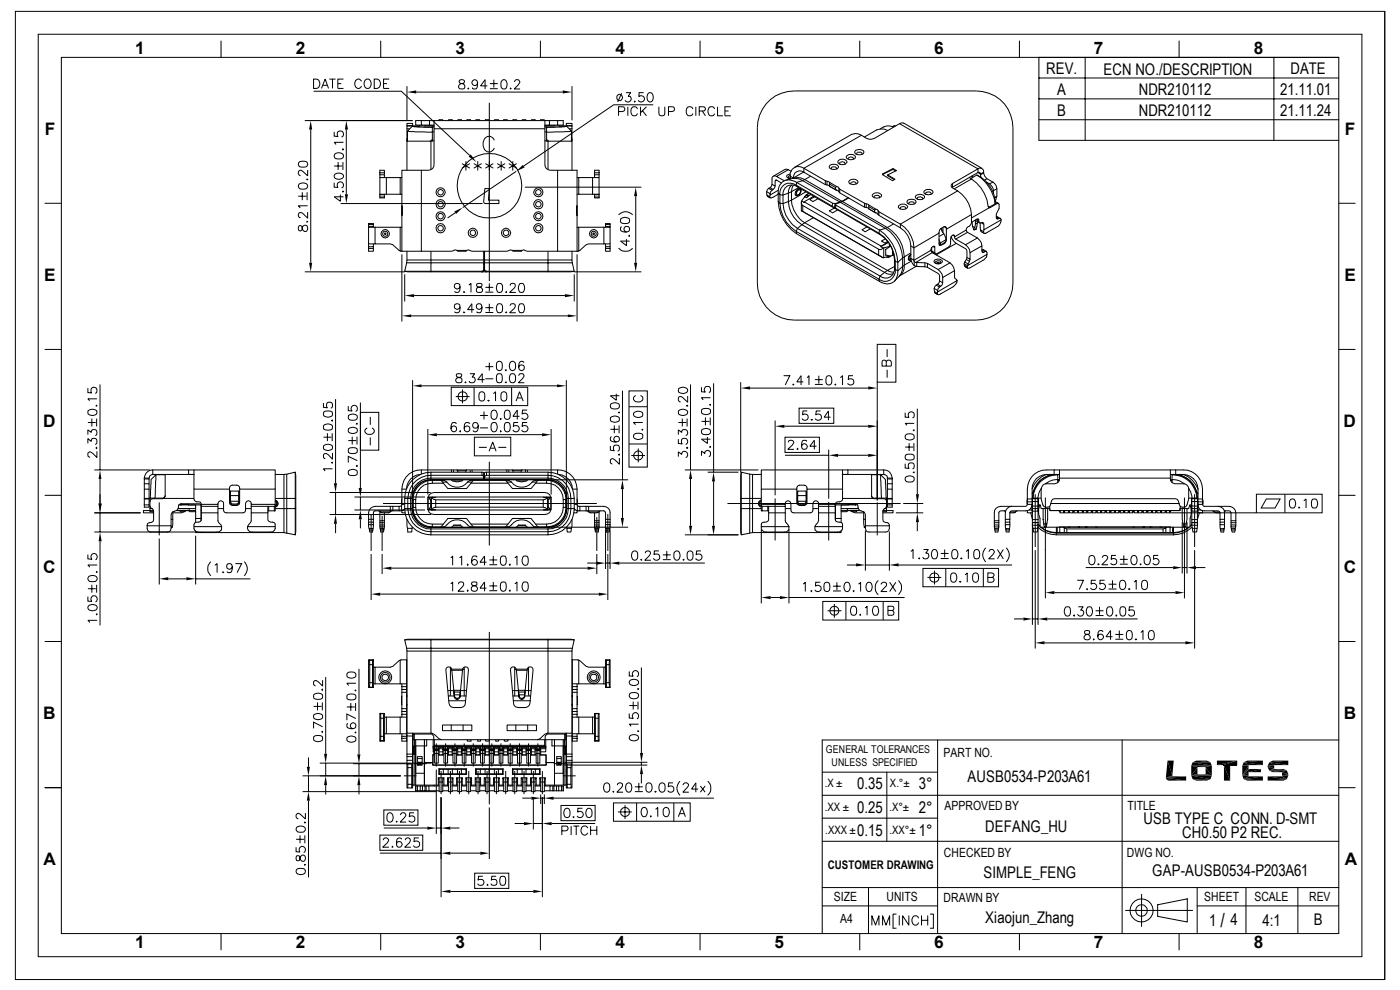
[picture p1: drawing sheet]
<svg xmlns="http://www.w3.org/2000/svg" width="420mm" height="297mm" viewBox="0 0 420 297" stroke-linecap="round" stroke-linejoin="round" font-family="sans-serif">
<defs><g id="words">
<text font-size="5.8" x="366.3" y="278">/</text>
<g font-size="5.2">
<text x="40.6" y="16.1">1</text>
<text x="88.8" y="16.1">2</text>
<text x="136.7" y="16.1">3</text>
<text x="184.7" y="16.1">4</text>
<text x="232.5" y="16.1">5</text>
<text x="280.4" y="16.1">6</text>
<text x="328.3" y="16.1">7</text>
<text x="376.3" y="16.1">8</text>
<text x="13.4" y="40.5">F</text>
<text x="403.6" y="40.5">F</text>
<text x="13.3" y="84.3">E</text>
<text x="403.5" y="84.3">E</text>
<text x="13" y="128.1">D</text>
<text x="403.2" y="128.1">D</text>
<text x="13" y="172">C</text>
<text x="403.3" y="172">C</text>
<text x="13" y="215.8">B</text>
<text x="403.3" y="215.8">B</text>
<text x="13.1" y="259.5">A</text>
<text x="403.6" y="259.5">A</text>
<text x="40.6" y="284.4">1</text>
<text x="88.8" y="284.4">2</text>
<text x="136.7" y="284.4">3</text>
<text x="184.7" y="284.4">4</text>
<text x="232.5" y="284.4">5</text>
<text x="280.4" y="284.4">6</text>
<text x="328.3" y="284.4">7</text>
<text x="376.3" y="284.4">8</text>
</g>
<g font-size="4.8">
<text x="314" y="22.3">REV.</text>
<text x="331.2" y="22.4">ECN NO./DESCRIPTION</text>
<text x="387.3" y="22.3">DATE</text>
<text x="317.3" y="28.6">A</text>
<text x="341.8" y="28.6">NDR210112</text>
<text x="384.2" y="28.6">21.11.01</text>
<text x="317.3" y="34.8">B</text>
<text x="341.8" y="34.7">NDR210112</text>
<text x="384.2" y="34.8">21.11.24</text>
<text x="257.3" y="236.8">0.35</text>
<text x="275.8" y="236.8">3°</text>
<text x="290.4" y="234.7">AUSB0534-P203A61</text>
<text x="257.3" y="243.8">0.25</text>
<text x="275.8" y="243.8">2°</text>
<text x="257.3" y="250.7">0.15</text>
<text x="275.8" y="250.7">1°</text>
<text x="295.7" y="249.5">DEFANG_HU</text>
<text x="343.2" y="247.3">USB TYPE C CONN. D-SMT</text>
<text x="354.8" y="251.5">CH0.50 P2 REC.</text>
<text x="295.2" y="263.4">SIMPLE_FENG</text>
<text x="345.8" y="262.8">GAP-AUSB0534-P203A61</text>
<text x="295.7" y="277">Xiaojun_Zhang</text>
<text x="362.8" y="277.7">1</text>
<text x="369.3" y="277.7">4</text>
<text x="378.9" y="277.7">4:1</text>
<text x="394.3" y="277.7">B</text>
</g>
<g font-size="3.8">
<text x="283.2" y="227.2">PART NO.</text>
<text x="283.4" y="243.1">APPROVED BY</text>
<text x="338.4" y="243">TITLE</text>
<text x="283.3" y="257.2">CHECKED BY</text>
<text x="338.2" y="257.2">DWG NO.</text>
<text x="250.2" y="270.4">SIZE</text>
<text x="266.1" y="270.4">UNITS</text>
<text x="283.2" y="270.7">DRAWN BY</text>
<text x="361.4" y="270.4">SHEET</text>
<text x="376.5" y="270.4">SCALE</text>
<text x="392.9" y="270.4">REV</text>
<text x="252.2" y="276.9">A4</text>
</g>
<text font-size="3.6" x="248.5" y="260.8">CUSTOMER DRAWING</text>
<g font-size="3.5">
<text x="247.5" y="236">.X ±</text>
<text x="267.1" y="236">X.°±</text>
<text x="247.5" y="243.4">.XX ±</text>
<text x="266.9" y="243.4">.X°±</text>
<text x="247.7" y="250.1">.XXX ±</text>
<text x="266.9" y="250.2">.XX°±</text>
</g>
<g font-size="3.2">
<text x="247.9" y="225.9">GENERAL TOLERANCES</text>
<text x="249.5" y="229.9">UNLESS SPECIFIED</text>
</g>
</g></defs>
<g fill="none" stroke="#000" stroke-width=".3">
<path d="M4.6 3.4h411v290.5h-411zM11.5 10.3h397.2v276.7h-397.2zM18.4 17.2h383.4v262.9h-383.4zM66.3 12.3v4.9zM114.3 12.3v4.9M162.2 12.3v4.9M210.1 12.3v4.9M258 12.3v4.9M305.9 12.3v4.9M311.8 17.2v24.9h90M325.7 17.2v24.9M353.9 12.3v4.9"/>
<path d="M382.3 17.2v24.9M415.6 3.3v290.6M91.5 36.2h32.3M93.3 38.9v40M94.1 23.7h.9a1.5 1.5 0 0 1 1 1.4 1.5 1.5 0 0 1-1 1.4h-.9zM94.1 27.4h26.3l20.6 19.3M96.5 26.5l1.1-2.8 1 2.8M96.9 25.6h1.3M98.8 23.7h1.9M99.8 23.7v2.8M100.3 39.6v1.2l1.2 .2a.95 .95 0 0 1-.1-1.4 .95 .95 0 0 1 1.4 .1 .95 .95 0 0 1-.3 1.4M101.4 25.1h1"/>
<path d="M103.1 23.7h-1.7v2.8h1.7M103.9 38.9v19.4M108.5 24.4a1.05 1.05 0 0 0-1.2-.7 1.05 1.05 0 0 0-.8 1.1 1.14 1.14 0 0 0 .5 1.5 1.14 1.14 0 0 0 1.5-.4M109.5 24.2a1.14 1.14 0 0 1 1.5-.2 1.14 1.14 0 0 1 .4 1.4 1.06 1.06 0 0 1-1.1 1.2 1.06 1.06 0 0 1-1-1.2zM112.3 23.7h.9a1.5 1.5 0 0 1 1 1.4 1.5 1.5 0 0 1-1 1.4h-.9zM115.1 25.1h1M116.8 23.7h-1.7v2.8h1.7M122.1 37.7v-.7h1.7v.9M122.1 25.9v10.2M122.1 38.6v12.5M122.1 38.6h.9M122.3 39.3v3.1"/>
<path d="M123.7 37.9l1.6 .2 4.5 .1v1.5l-7.4-.3zM123.8 37.8h-1.7v.8M123.8 37.7l-1.7 .1M124.9 27.6h44M125.9 37.8l-2 .1M125.9 37.8v.1M126.4 36.2v1.3h2.5M127.3 37.8h3l-6.6 .1M128.9 36.2v1.3h1.4M129.8 39.7v2.7M129.8 39.6h.5M130.3 38.6h33.2v10.8a1.59 1.59 0 0 0 1.6 1.7h2.2v24.3h-9l-1.1-.4-.5 .1-3.5-.1-1.1 .4h-10.4l-1.1-.4-.5 .1-3.6-.1-1 .4h-9.1v-24.3h2.3a1.59 1.59 0 0 0 1.6-1.7z"/>
<path d="M130.3 38.6v-2.4h33.2v2.4M130.3 36.2h-5.5v1.3h1.6M130.3 38.1l-.5 .1M131.8 36.2v-.3h1.1v.3M134.6 36.2v-.3h1.1v.3M137.4 36.2v-.3h1.1v.3M138 24.1a.54 .54 0 0 0-.2 .5 .54 .54 0 0 0 .4 .4 .98 .98 0 0 1 1.1 .4 .98 .98 0 0 1-.1 1.2l-.4 .1a.9 .9 0 0 1-1.2-.5 1.13 1.13 0 0 1 1.4-1.2 .54 .54 0 0 0 .4-.4 .54 .54 0 0 0-.2-.5l-.4-.2zM140.1 36.2v-.3h1.1v.3M140.4 26.6l.2-.2 .1 .2zM142.9 36.2v-.3h1.1v.3M143.3 24.8a.86 .86 0 0 1-1.2 .7 .86 .86 0 0 1-.3-1.4 .86 .86 0 0 1 1.4 .2l.1 .5a1.32 1.32 0 0 1-.8 1.9l-.6-.1-.1-.3M145.7 36.2v-.3h1.1v.3"/>
<path d="M146.3 25.8h-2.1l1.4-1.9v2.8M146.9 30.8v53.6M147 25.1h2.4M147 26.6h2.4M148.2 23.9v2.4M148.4 36.2v-.3h1.2v.3M150.7 24.1l.6-.2a1.76 1.76 0 0 1 .5 2.7 1.02 1.02 0 0 1-1.4-.4 2.36 2.36 0 0 1 .3-2.1zM151.2 36.2v-.3h1.1v.3M153.2 26.4l.2 .2-.2 .1zM154 36.2v-.3h1.1v.3M154.4 24.6l.5-.7h.6l.5 .9-1.7 1.9h1.8M156.8 36.2v-.3h1.1v.3"/>
<path d="M159.5 36.2v-.3h1.1v.3M162.3 36.2v-.3h1.1v.3M163.5 36.2h5.5v1.3h-1.7v-1.3M163.5 38.1l.5 .1M163.5 39.6h.5M164 38.2l4.5-.1 1.6-.2 1.4 1.4-7.5 .4zM164 39.7v2.7M164.9 36.2v1.3h-1.4M164.9 37.5h2.4M166.5 37.8h-3l6.6 .1M167.9 37.8h.1M167.9 37.9h2"/>
<path d="M170 37.8h1.7v.8M170 37.7l1.7 .1M170.8 38.6h.9M171.5 39.3v3.1M171.7 37.7v-.7h-1.7v.9M171.7 25.9v10.2M171.7 38.6v12.5M185.6 33.5h1.2l.5-.3a.78 .78 0 0 0-.1-1.1l-1.6-.1v2.7M186.6 28l-1.2 2.6M187.8 27.8h1.5l-.8 1.1a.93 .93 0 0 1 .8 1.4 .93 .93 0 0 1-1.6 0l-.1-.2M188.4 32v2.7M190.4 30.4h.2l-.1 .2z"/>
<path d="M191.3 32.7a1 1 0 0 0-1.1-.7 1 1 0 0 0-.8 1 1.19 1.19 0 0 0 .2 1.4 1.19 1.19 0 0 0 1.3 .3l.4-.6M192.2 32v2.7M192.8 33.2l1.2 1.5M193.2 27.8h-1.4l-.1 1.2a.98 .98 0 0 1 1.5 0 .98 .98 0 0 1-.2 1.5 .98 .98 0 0 1-1.4-.4M194 32l-1.8 1.8M194.6 28a.81 .81 0 0 1 1.3 .3 1.41 1.41 0 0 1-1 2.3 1.75 1.75 0 0 1-.3-2.6zM196 31.4h-11.8l-27 18.4M197.7 32v2a.9 .9 0 0 0 .9 .8 .9 .9 0 0 0 .9-.8v-2M200.6 33.5h1.1l.6-.3v-.9l-.6-.3h-1.1v2.7M207.9 32.7a1 1 0 0 0-1.1-.7 1 1 0 0 0-.8 1 1.19 1.19 0 0 0 .2 1.4 1.19 1.19 0 0 0 1.3 .3l.4-.6M208.8 32v2.7M209.8 33.3l1.7-.1 .2-.7-.2-.4-1.7-.1v2.7"/>
<path d="M210.8 33.3l.9 1.4M214.4 32.7a1 1 0 0 0-1.1-.7 1 1 0 0 0-.8 1v.7a1 1 0 0 0 .8 1.1 1 1 0 0 0 1.1-.7M215.3 32v2.7h1.7M217.6 33.3h1.1M219.3 32h-1.7v2.7h1.7M229.9 31.2a10.6 10.6 0 0 1 8.5-3.9h54.6a10.9 10.9 0 0 1 11 11v46.6a11 11 0 0 1-11 11.1h-54.6a11.2 11.2 0 0 1-11.1-11.1v-46.6a11.3 11.3 0 0 1 2.6-7.1zM265.2 38.1a3.4 3.4 0 0 1 3 0M265.2 38l-1 .6M266.4 39.1l-1.1-.4-2.2 .3-3.6 2.1M268.8 37.8h-.6l-.4 .2M270 37.1l.6-.2h.6l23.5 13.6M311.8 23.4h90"/>
<path d="M311.8 29.7h90M311.8 35.9h90M89.5 58.9h2.4M89.7 55.3a1.69 1.69 0 0 1 2.6 .4l-.1 .6a1.75 1.75 0 0 1-2.7-.3zM89.7 48.7l1-.3 1.1 .1a.88 .88 0 0 1 .5 .8 .88 .88 0 0 1-.5 .8h-1.8a.9 .9 0 0 1-.3-1.4zM90.7 57.7v2.4M92.2 53.7l.1 .2-.1 .1zM92.2 57.7v2.4M92.3 51v1.8l-1.3-1.3a.77 .77 0 0 0-.8-.5 .77 .77 0 0 0-.7 .6v.6l.7 .5M100.3 54.8v1.4h1.2a.97 .97 0 0 1 0-1.4 .97 .97 0 0 1 1.4 .2 .97 .97 0 0 1-.4 1.4M100.3 49.8h2.4M100.5 52.4a1.75 1.75 0 0 1 2.6 .3v.2a1.56 1.56 0 0 1-1.4 .9 1.56 1.56 0 0 1-1.4-.9z"/>
<path d="M100.5 46.3a1.69 1.69 0 0 1 2.6 .4v.2a1.28 1.28 0 0 1-1.6 .8l-.7-.1a.9 .9 0 0 1-.3-1.3zM101.5 48.6v2.4M102.2 58.4v2l-1.9-1.4h2.8M102.9 57.3l.2 .1-.2 .2zM102.9 44.6l.2 .2-.2 .2zM102.9 48.6v2.4M103.1 42.7h-2.8l.5 .7M114 52.4h1.4v.9M114 58.3h6.6M114 58.3v1.1h1.4v-.3M114 51.8h1.4M115.4 58.3v.1h-1.4"/>
<path d="M115.4 51.8v-.7h-1.4v2.2M115.4 58.4v.7h-1.4M115.4 51.8v.6M116 53.3h-2v5M120.1 53.3h-4.1v5M120.6 53.3h-.5v5M122.1 41.5h.2M122.3 41.9h-.2l.1 .5h7.1M126.4 51.1h-5.8v10.6M129.3 42.4v8.4M129.8 41.8l-.6 .6M130.3 42.2l-1 .2"/>
<path d="M138.7 49.1l2.2 1.3M139.8 48.5v2.6M140.9 49.1l-2.2 1.3M142.3 49.1l2.2 1.3M143.4 48.5v2.6M144.5 49.1l-2.2 1.3M145.5 56.6h1.4l-.3 3.5h3.1v1h-4l-.5-.2zM145.8 49.1l2.2 1.3M148 49.1l-2.2 1.3M148.3 42a1.58 1.58 0 0 0-1.5-1.1 1.58 1.58 0 0 0-1.6 1.1 2.63 2.63 0 0 0 1.1 3.6 1.74 1.74 0 0 0 2-1.1M149.3 49.1l2.2 1.3M150.4 48.5v2.6"/>
<path d="M151.5 49.1l-2.2 1.3M152.8 49.1l2.2 1.3M153.9 48.5v2.6M154.9 51.4l-16 10.9M155 49.1l-2.2 1.3M157.5 56.2h35M163.5 42.2l1 .2M164 41.8l.6 .6M164.5 42.4v8.5M167.3 51.1h5.9v10.9M171.5 41.9h.2l-.1 .5h-7.1M171.5 41.5h.2"/>
<path d="M173.2 53.3h.5v5M173.2 58.3h6.6M173.7 53.3h4.1M177.8 53.3h2v5M177.8 53.3v5M178.4 58.3v.1h1.4M178.4 58.4v.7h1.4M178.4 51.8v.6M179.8 52.4h-1.4v.9M179.8 51.8h-1.4v-.7h1.4v2.2M179.8 58.3v1.1h-1.4v-.3M190.8 58.9v20"/>
<path d="M230.1 57.5l.1 1 .8 .5 .1-.5M230.1 57.5l1 .6M230.2 58.5l.9 .9M230.3 58.9l.8 .4-.1-.3M231.1 56.3l-.4 .2M231.7 57.1l-.4 .4-.2 .6M231.7 57.1l-1-.6-.6 1M231.7 55.3l-.2 .6-.4 .4 .9 .5M232.6 55.8l-.1 .6-.8 .7M233 52.9a.83 .83 0 0 0-.9 0 .83 .83 0 0 0-.4 .8v1.6l.9 .5v-1.5l.3-.3h.1M233 54l1.5 .9M233 54l-.4 .3"/>
<path d="M233.6 57.1l-2.5 1.4v-.4M233.6 58.3l-1.7 .9-.8 .1M233.6 57.9l.5 .5a2.96 2.96 0 0 1 1.6-3.2 2.96 2.96 0 0 1 3.6 .9l11.2 6.4M233.6 57.9v2.6M236.6 50.9l-1-.1-3.5 2.1M236.6 57.9l-1.6 .6v2.6l1.6-.6a8.5 8.5 0 0 0 4.1 6.9l.8-.6 24.8 14.3-.8 .6M236.6 57.9v2.6l.9-.4M237.2 52.7l-.6 .3 .2 .5h.4M237.2 52.9a2.53 2.53 0 0 1 1.2-2.6 2.53 2.53 0 0 1 2.9 .2v1.2l6.4 3.7M237.2 52.2l-.8 .2a.69 .69 0 0 0-.1 .9 .69 .69 0 0 0 .8 .3h.1M237.2 53.2l-.2 .2 .2 .1M237.2 52.9v.8"/>
<path d="M237.2 52.9l.9 .6M237.4 51.4l-.8-.5-3.6 2 2.3 1.3M237.5 57.5l-.9 .4M237.5 57.5v2.6M237.6 55.5l-.6 .7-.4 1.7M237.9 53.5l1.2-.2 1.2 .1 1.2 .5 11.2 6.5M237.9 53.5l-2.1 .5M238.1 55.6l-.4 .8-.2 1.1M239.1 54.7l1.8-.5 11.2 6.4-1.4 .5M239.1 54.7l-.1 .9 10.7 6.2M239.1 54.7a3.4 3.4 0 0 0-5.3 1.3l-.2 1.9M239.1 54.7l10.8 6.3"/>
<path d="M239.2 56.8a.7 .7 0 0 1 1.1-.1 .7 .7 0 0 1-.1 1.1 .95 .95 0 0 1-.5 .8 .95 .95 0 0 1-1-.1v-.8zM239.3 56.1a2.65 2.65 0 0 0-3-.3 2.65 2.65 0 0 0-1.3 2.7l-.9-.1v2.6l.9 .1a9.4 9.4 0 0 0 4.3 7.4l1.4-1.1 24.8 14.3M239.4 56.9l.4-.1a.89 .89 0 0 1 .6 .8 .89 .89 0 0 1-.7 .8 .48 .48 0 0 1-.6 .2 .48 .48 0 0 1-.2-.6zM239.5 57.1l.4-.2a.89 .89 0 0 1 .2 1.1 .89 .89 0 0 1-1 .4v-.5zM239.7 56.2l-2.2 1.3M241.3 51.7a1.95 1.95 0 0 0-2.2-.2 1.95 1.95 0 0 0-1 1.9M241.3 51.6l-3.4 1.9M241.8 58.7l.7 .2-.3 .4-.8-.2zM241.8 58.7l.2-.3 .5 .5M241.9 57.5l-4.4 2.6M242 58.4l.8-.4a4.7 4.7 0 0 0-2.2 2.3l.7 .4v-.1l23.2 13.3-.1 .1M243.3 52.9l-2.4 1.3-1-.5-2-.2"/>
<path d="M243.4 58.4l-.8 .4M244 58.8l.1 .2M244.2 58.9l-2.9 1.7M244.5 59l-1.5 .9 1 .6 1.5-.9M247.7 54.2v1.2l.5 .1M248.2 55.5l.8 .3M248.2 54.4v1.1M249 54.7v.5l1.7 1M249 55.2v.7l1.7 1M249 55.9l2.2 1.2M249 49.6a1.81 1.81 0 0 1 2.7 .5 1.66 1.66 0 0 1-2.8 0zM249.6 50.7l-.1-.1a.79 .79 0 0 1 .8-.6 .79 .79 0 0 1 .7 .7"/>
<path d="M250.7 56.9l.5 .2M250.7 56.2v.7M251.2 56l-.5 .2M251.2 57.1l.6 .4M251.6 48.2a1.63 1.63 0 0 1 2.6 .4 1.66 1.66 0 0 1-2.8 0zM251.8 56.4v1.1l.2 .4M252 56.8v1.1l7.5 4.3M252.1 49.3a.66 .66 0 0 1 .3-.8 .66 .66 0 0 1 .8 .1l.4 .5-.1 .2M254.1 46.8a1.69 1.69 0 0 1 2.7 .3 1.58 1.58 0 0 1-2.8 0zM254.6 59.3l-2.5 1.3M254.6 47.8a.72 .72 0 0 1 .8-.7 .72 .72 0 0 1 .7 .7M254.7 59.4l-1.8 1.1"/>
<path d="M254.9 54.2a1.69 1.69 0 0 1 2.6 .4 1.58 1.58 0 0 1-2.8 0zM255.4 55.2a.77 .77 0 0 1 .7-.7 .77 .77 0 0 1 .8 .6l-.1 .1M256.7 45.2a1.77 1.77 0 0 1 2.6 .5 1.66 1.66 0 0 1-2.8 0zM257.2 46.3l-.1-.1a.92 .92 0 0 1 1.6-.1l-.1 .2M258.5 40.6l-.9-.4-1-.1-1 .2-17.2 9.9M262.2 58.1a1.44 1.44 0 0 1 2.3 .8 1.73 1.73 0 0 1-2.8-.3zM262.4 59.3a.78 .78 0 0 1 .6-.8 .78 .78 0 0 1 .9 .4l.1 .2-.1 .2M264.9 52.2l3.1-1.6 1 .6-2.6 1.2 2.2 1.4-.8 .4-2.9-1.8zM265 52.1v.2M266.4 52.5l.1 .3v-.3M266.5 52.8l1.9 1.1M268 50.6v.2"/>
<path d="M268.9 51.3l-.9-.5-3.1 1.6M274.9 58.7a1.77 1.77 0 0 1 2.6 .4 1.66 1.66 0 0 1-2.8 0zM275.4 59.8l-.1-.1a.85 .85 0 0 1 .6-.7 .85 .85 0 0 1 .9 .3v.5M277.4 57.3a1.69 1.69 0 0 1 2.6 .3 1.58 1.58 0 0 1-2.8 0zM277.9 58.3h-.1a.77 .77 0 0 1 .8-.7 .77 .77 0 0 1 .8 .7M285.9 55.1v1.1h-.2M287.4 57.3l-17.2 10a8.6 8.6 0 0 1 4.1 7.1v3.7l-1-.6v-3.7M287.4 57.3a9.3 9.3 0 0 1 4.1 7.1M287.4 57.3l-1.5-.9a.74 .74 0 0 1-.5-.7 .74 .74 0 0 1 .5-.6l7.6-4.4-23.5-13.6-7.6 4.4a3.4 3.4 0 0 1-3.9-.9l-17.2 9.9 6.4 3.7 .9 .3 2.9 1.6 .5 .7 7.5 4.2 .9 .2 2.9 1.7 .5 .6 6.4 3.8v1.1a6.8 6.8 0 0 1 3.1 5.4l1 .6 7.5-4.4 .4-1.2 1.1-.8M291 53.2l.5 .5M291.5 53.7a12.1 12.1 0 0 1 5.2 8.5l.2 .1M291.5 52.9l.6 .2"/>
<path d="M291.5 53.7l-5.1 3M293.2 52.5l-1.6 .9v.3M293.2 52.5a12.1 12.1 0 0 1 5.5 8.7M293.2 52.5a9.5 9.5 0 0 1 5.5 8.7M294.3 52.4l.9-.5 .3 1 .7 .7M295.2 51.7a1.04 1.04 0 0 0-.5-1.1 1.04 1.04 0 0 0-1.2 .1v1.1l-7.6 4.4M295.2 51.7l-.9 .6-.1-.5h-.7l.8 .5 .1 1M295.2 51.7v.2M296 54.6l1 .5M296.2 53.6l1.8 1M296.2 53.6l-.8 .4M297 55.1l1 1.3 .2 .8"/>
<path d="M298 54.6l1 1.2 .2 .9M298 54.6l-1 .5M299.1 59l-.6 .4M299.2 56.7l-1 .5v.9M299.2 58.9l-.5 1.6 1 .5M299.2 56.7v2.2M299.2 58.9l-.7 .4M13.5 61h4.9M89.7 67.8a.95 .95 0 0 0 .3 1.5l.6-.4a.94 .94 0 0 1 .4-1.1 .94 .94 0 0 1 1.2 0 .97 .97 0 0 1 .1 1.1 .97 .97 0 0 1-.9 .6 1.36 1.36 0 0 1-.8-1.4 .54 .54 0 0 0-.4-.4 .54 .54 0 0 0-.5 .1zM92.2 66.4l.1 .1-.1 .2zM92.3 63.6v1.9l-1.9-1.7a.64 .64 0 0 0-.9 .5l.3 .9 .4 .1M92.3 61.8h-2.8l.5 .6"/>
<path d="M102.2 61.1h42.6M110.6 67.9h1.5v.3M110.6 73.2v2.2h1.5v-.9M110.6 67.3h1.5v.6M112.1 73.2v.8h-1.5M112.1 74v.5h-1.5M112.1 67.3v-.2h-1.5v1.1M112.6 68.2v5h4.5l.8 .2 2.2 1.9M112.6 68.2h-2v5h2M112.6 68.2h7.5M120.1 75.3l.5 .1M120.6 61.7l.2 .5-.2 2.5"/>
<path d="M120.6 64.7v10.7h5.8M120.6 68.2h-.5v7.1M120.6 61.7v.3M120.6 64.5v.2M120.6 76.3v20.2M120.7 62h-.2v2.5h.2M122 78.9l-.5 2.5h7.8M122.1 75.4v2.6M129.3 75.4v2.6h-7.2l-.1 .9M136.6 63.9l-2.3 1.5M137.1 75.1l.3 .3h2.4l.3-.3M145.2 78h-15.9v.9h-7.3"/>
<path d="M145.2 75.4v3.5M145.2 79.4h.2M145.4 78h19.1v.9h7.2l.6 2.5h-7.8v-2.5h-19.1zM145.4 75.4v2.6M145.4 78.9v2M153.7 75.1l.3 .3h2.4l.3-.3M164.5 75.4v2.6h7.2v.9M171.7 75.4v2.6M173.1 62h.2v2.5h-.2M173.2 61.7l-.2 .5 .2 2.5M173.2 68.2h.5v7.1M173.2 64.5v10.9"/>
<path d="M173.2 76.3v20.2M173.7 75.3l-6.4 .1M173.7 68.2h7.5M177.9 70h.5v.3h-.5zM181.2 68.2v5h1.9M181.2 68.2h1.9v5M181.2 73.2h-4.5l-.8 .2-2.2 1.9M181.7 73.2v.8h1.4M181.7 74v.5h1.4M181.7 67.3v-.2h1.4v1.1M183.1 67.9h-1.4v.3M183.1 73.2v2.2h-1.4v-.9"/>
<path d="M183.1 67.3h-1.4v.6M185.6 74.5a2.85 2.85 0 0 0 4.3 0M185.6 64.5a2.85 2.85 0 0 1 4.3 0M186.3 65.6a2.09 2.09 0 0 1 2.5 0 1.02 1.02 0 0 1-.4 1.4h-1.7a1.02 1.02 0 0 1-.4-1.4zM186.6 68a.82 .82 0 0 0 .1 1.5 1.51 1.51 0 0 0 2.2-.7 .86 .86 0 0 0-.8-.9 .86 .86 0 0 0-.9 .8 .86 .86 0 0 0 .8 .9M188 71.7v2l-1.8-1.4h2.7M188.8 70.6v.3l-.1-.1zM233.6 60.5l.5 .5a10.6 10.6 0 0 0 4.9 8.5l.1 .6 24.8 14.3M233.6 60.5a12.3 12.3 0 0 0 5.5 9.6M237.5 60.1a8.9 8.9 0 0 0 4 6.7l2.6-1.5M240.5 60.7v2.5M240.6 60.3l-.1 .6 .4 .8"/>
<path d="M240.9 61.7v1.7l22.8 13.2M240.9 63.4l-.4-.2 24.5 14.1M240.9 61.7l22.8 13.1M249.9 61l.8 .1-.3 1.3-.7-.6zM250.6 62.5l-1.7 .8 1 .6 1.4-.9M250.7 62.4l-.2-.1 13.6 8.1M250.7 61.3l-.2 1M252.3 60.7l-1.5 .5 .1 .4M252.3 60.7l.6-.2 13.4 7.8M252.3 60.7l13.4 7.8M259.5 61v1.2l.5 .1M260 62.3l.7 .3"/>
<path d="M260 61.2v1.1M260.1 68.1l-1.4 .8 .9 .6 1.6-.8M260.7 61.5v.5l1.8 1M260.7 62v.7l1.8 1M260.7 62.7l2.1 1.2M262.5 63.7l.3 .2M262.5 63v.7M262.8 62.8l-.3 .2M262.8 63.9l.7 .5M263.5 63.2v1.2l.3 .2M263.7 76.6l1.5 .7M263.7 74.8v1.8"/>
<path d="M263.8 63.5v1.1l6.4 3.8M263.9 69a12.3 12.3 0 0 1 5.6 9.7M263.9 69l-.1 1a10.7 10.7 0 0 1 4.9 8.4l.8 .3M263.9 69l-13-7.4-.2 .8 13.1 7.6a11.2 11.2 0 0 1 4.4 6.1l.5 2.3v2.5l.8 .3v-2.5M265 74.5l-.6 .4-.7-.1M265.2 74.4v2.9l1.9-.5M265.7 68.5a11.3 11.3 0 0 1 5.2 8.9M265.7 71.7l-1.2 .6 1.1 .6 .8-.5M265.7 68.5l-1.8 .5M265.7 76.6h.1M265.8 74.8l-.1 .1M265.9 74.7v.1"/>
<path d="M266.3 68.3a10.6 10.6 0 0 1 5.1 8.8M266.3 68.3l-.6 .2M266.5 74.3v.1M266.6 72.8l-2.2 1.2 .6 .5 2.3-.6-1.5 .9v1.8l1.4 .2 .6-.1M266.6 72.7l-2.1 1.2M266.6 74.3v.1M266.7 76.9l-.2 .3M267.1 73.4h-.3l.4 .5M267.5 76.7l-.9 .5h-.6M267.8 75v1.7M268.2 67.2l-1.9 1.1M268.3 76.4l-.5 .3"/>
<path d="M268.4 80l-2.1 1.1 1 .5h1M269.8 61.7a1.69 1.69 0 0 1 2.6 .3 1.58 1.58 0 0 1-2.8 0zM270.3 62.7h-.1a.77 .77 0 0 1 .8-.7 .77 .77 0 0 1 .7 .7M270.9 77.4v2.6l-1.4 1.2a3.3 3.3 0 0 1-3.2 4l-1.8-.4-.6-.4-.1-.6a2.98 2.98 0 0 0 3.6 .1 2.98 2.98 0 0 0 1-3.5v-2.6M270.9 77.4l-1.4 1.3M271.4 77.1v2.4l-.5 .5-.4 2-.6 .9M271.4 77.1l-.5 .3M272.3 60.1a1.77 1.77 0 0 1 2.7 .5 1.66 1.66 0 0 1-2.8 0zM272.7 77.5l.6-1.2-.5 .6-.2 .9 .2 .4 .6-.2M272.7 77.5l.1 .4 .5-.1M272.8 77.4l.2 .4 .3-.2M272.8 77.4l-.1 .1"/>
<path d="M272.8 61.2a.85 .85 0 0 1 .7-.7 .85 .85 0 0 1 .9 .6l-.1 .1M273.3 77.5l.6 1.6 .5 .6M273.3 76.5l-.4 .3-.1 .6M273.3 75.9l-1.9 1.2M273.5 78.3l-2.1 1.2-.1 1.3-.5 1.2-.9 .8M274.4 78.4l.4 .4M274.4 79.7l.7 .3M274.4 78.4v1.3M274.8 78.8l5-3 5.3 3.1-3.5 2a8.3 8.3 0 0 0-6.8-2.1zM275 79.9l-5.1 2.9M275.1 78.8v1.2M277.6 78.9v1.1h-2.5"/>
<path d="M278.3 79v1.2l3.5 2.1 .2 2 .9 .6M279.4 75.1l.4 .7M279.6 74.3v1l.9 .5M279.6 75.3l1.1 .9M279.6 74.9l-.2 .1M280 73.9l.5 .4M280.5 78.1a1.48 1.48 0 0 1 2.3 .4 1.47 1.47 0 0 1-2.5-.1zM280.5 75.8v-1.9h-.2a1.14 1.14 0 0 0-.9 1.2l-5.1 3 .1 .3M280.8 78.5a.77 .77 0 0 1 .9-.3 .77 .77 0 0 1 .5 .7 .98 .98 0 0 1-1.4-.4zM281.3 78.9h.6l-.1 .1zM281.8 70l.1 3.6h.5l1-.5M281.8 73l.5 .3"/>
<path d="M281.8 71.7l.4 1.2M281.8 73.3l.6 .3M281.8 72.8l.4 .1M282.5 68.6l.2 .7M282.5 68.6l.2 .9 .6 .6M282.5 68.6l-.3 .2M283 68.2v1.6M283.3 70.1l.6 1.8M283.3 72.9l.1 .2M283.3 70.1l-1.5 .9M283.3 68a.47 .47 0 0 1 .7 .4M283.3 68l.7 .4"/>
<path d="M283.9 71.9a1.45 1.45 0 0 1-1.7 1.3v-.3M283.9 71.9l-1.7 1M283.9 72l.1 .1M284 68.8v3.3l-.6 1M285.1 78.9l.7 .6 .7 1.7M285.5 70.9l.2 .8 1.1 1.2 3.2 2 .2 2.3 .9 .6v-2M285.6 71.3l-.3 .3M285.9 70.6l.6 .3M286.5 71.1l.3 .6 3 1.7M287 73l-6 3.5M289.3 79.2l.1 .4 .9 .5M289.4 79.6l1 .9"/>
<path d="M289.5 78.6l-.2 .6 1.1 .5-.1 .4M289.6 80l.8 .4M289.8 73.4l1.2 1.5 .1 .9M289.9 69l.5 .7M290 77.8l1 .6M290.2 77.2l-.7 1.4 1 .6M291.5 64.4l-7.5 4.4v-.4M291.5 64.4l-.1 2.9-1.3 1.1-.2 .6-3.4 2.1-.1-.5h-.5l-.4 .4-.2 .6-.2 2.1-.4 .4-3.6 2h-.5l-.1-.3M291.7 66.6l.2 1.3M291.9 67.9l.2 .9 .5 .1M292.6 68.3v.6M292.7 67.3l-.1 1-.7-.4"/>
<path d="M293 68.7l-.5 .2M293 65.9l.8 .5M293.2 65.7l.6 .4M293.3 71.4l1.2 1.4 .2 1M293.3 71.4l-2.9-1.7-3.6 2M293.3 66.5v.4l-.6 .4v-1.2l1.3 .8M293.3 66.9l-.3 1.8-.4 .2M293.3 71.4l-3.5 2M293.8 66.4v.3l.7 .1M293.8 66.4v-.6l-.3-.2-2 1.1M294.2 66.9l.1 2 .9 .6M294.3 68.9v.5l1.1 .6"/>
<path d="M294.5 66.8l.8 .5M294.7 75.4l.6 .3M295.3 68.9l-.1 .6M295.6 75.5l-.7 .3-.1-.2-.1-1.8-3.6 2M295.6 75.5l.5 .1 .1 .7-5.8 3.4 .7-1.9M295.6 75.5l-.9-.5 .4-.1 .9 .6M296.2 76.3a1.81 1.81 0 0 1-1.2 1.8l-4 2.4-.6-.1M296.9 62.3l-5.4 3.1M297 62.1l.2 .2M298.7 61.2l-1.8 1-.3-.2M298.7 60.7l.6 .4M298.7 60.3l-.1 .1"/>
<path d="M299 64.8l1.2 .8M299 65.4l.5 .2M299 65.1l.9 .5M299.3 61.1l.5 .1a3.1 3.1 0 0 1-.8 3v1.2l.3 .3 .2-.1M299.3 61.1l-2.4 1.2M299.9 65.6l.3-.1 .2 .5-5.1 2.9-.1-2-.7-.1M299.9 65.6h-.4M300.4 66v.7l-.8 1.1-3.7 2.2a.41 .41 0 0 1-.5 0 .41 .41 0 0 1-.2-.5M401.8 61h4.9M91.5 81.6h30M121.5 81.4l7.8 .2M121.5 82.3v8.2"/>
<path d="M123.4 94.8h47M124.2 88.7h45.3M129.3 81.4v.2h15.4M129.3 81.4h15.4M138 86a.87 .87 0 0 1-1.2 .5 .87 .87 0 0 1-.2-1.3 .87 .87 0 0 1 1.4 .2 2.72 2.72 0 0 1-.4 2.3h-1l-.2-.3M138 92.1a.87 .87 0 0 1-1.2 .5 .87 .87 0 0 1-.2-1.3 .87 .87 0 0 1 1.4 .2 2.72 2.72 0 0 1-.4 2.3h-1l-.2-.3M139.2 87.5l.2 .2h-.2zM139.2 93.6l.2 .2h-.2zM140.7 85.5l.7-.5v2.7M142.3 92.9h-2l1.3-1.8v2.7M143.2 85.1l-.2 .6 .5 .3a1.17 1.17 0 0 1 1.3 1.2 .98 .98 0 0 1-1 .6 .98 .98 0 0 1-.8-.9 1.08 1.08 0 0 1 1.2-.9l.5-.3v-.3a1.16 1.16 0 0 0-1.5-.3zM144.7 92.1a.85 .85 0 0 1-1.2 .7 .85 .85 0 0 1-.4-1.3 .85 .85 0 0 1 1.4 0 1.47 1.47 0 0 1-.9 2.3l-.6-.3"/>
<path d="M144.7 81.4v.2M145.2 80.9v-2h-15.9v2.5M145.2 80.9l-.5 .5M145.2 80.9v.4l-.5 .3M145.2 81.1h.2M145.2 80.2h.2M145.4 80.9l.6 .5M145.4 80.9l.1 .5 .5 .2h-1.3M145.7 86.2h2.3M145.7 87.7h2.3M145.7 92.3h2.3M145.7 93.8h2.3"/>
<path d="M146 81.4h18.5v.2l7.8-.2M146 81.4v.2h18.5M146.9 85v2.4M146.9 91.1v2.4M149.4 85.1a1.02 1.02 0 0 1 1.3 .4 2.46 2.46 0 0 1-.3 2.2 .95 .95 0 0 1-1.3-.5 2.1 2.1 0 0 1 .3-2.1zM149.4 91.2a1.02 1.02 0 0 1 1.3 .4 2.46 2.46 0 0 1-.3 2.2 .95 .95 0 0 1-1.3-.5 2.1 2.1 0 0 1 .3-2.1zM151.8 87.7l.1-.2 .1 .2zM151.8 93.8l.1-.2 .1 .2zM153.1 85.7l.1-.4 .4-.3 .8 .1 .2 .4-.3 1-1.3 1.2h1.8M153.1 91.7l.3-.5 .7-.1 .5 .3v.5l-.3 .7-1.3 1.2h1.8M156 85.1a.9 .9 0 0 1 1.3 .4 1.38 1.38 0 0 1-.9 2.2 1.44 1.44 0 0 1-.7-2.2zM156 91.2a.9 .9 0 0 1 1.3 .4 1.38 1.38 0 0 1-.9 2.2 1.44 1.44 0 0 1-.7-2.2z"/>
<path d="M172.3 81.6h20.2M172.3 82.3v8.2M265.5 81.7l1.7 .6 .9-.1M268.4 80.4a2.65 2.65 0 0 1-1.3 2.7 2.65 2.65 0 0 1-3-.3l-.3 1-24.8-14.3 .3-1 24.8 14.3 1.4-1.1M269.9 82.8l-1.5 1.6M277.6 80l.7 .2M280.4 86.6l.1 .9 .8 .5 .1-.4M280.4 86.6l1 .6M280.5 87.5l.1 .4 .8 .4M280.6 87.9l.7 .4M281.3 88v.3M281.4 85.3l-.4 .2"/>
<path d="M281.6 80.9l1.1 1.4 .2 1M282 86.1l.7-.6 .2-2.2 3.6-2.1v2.1l.7 .9-5.8 3.4v-.4M282 86.1l-.4 .5-.2 .6M282 86.1l-1-.6-.5 .5-.1 .6M282 84.3l-.2 .6-.4 .4 .9 .6M287.2 84.2l-.1 .6-1.1 1.2-4.2 2.4-.5-.1M290.3 80.1l.1 .3M13.5 104.8h4.9M26.4 116.4v1.4l1.2 .1a.97 .97 0 0 1 0-1.5 .97 .97 0 0 1 1.4 .3 .97 .97 0 0 1-.4 1.4M29.1 119.7h-2.7l.5 .6M30 115.3v25.7M100.7 119.7v25.3"/>
<path d="M123.8 114.1v34.5M126.5 115.8h40.7M135.4 116.2h23v5.5h-23zM136.8 119h4.1M137.1 112.2l-.2 .5 .5 .4a1.06 1.06 0 0 1 1.2 1.2 .98 .98 0 0 1-1.1 .6 .98 .98 0 0 1-.7-1 1.62 1.62 0 0 1 1.6-.8l.2-.6a1.26 1.26 0 0 0-1.5-.3zM138.8 116.9v4.1M139.7 114.6v.2h-.1zM141 112.1h1.5l-.8 1a.88 .88 0 0 1 .9 1.1 .88 .88 0 0 1-1.2 .6h-.4l-.2-.5M142.3 116.2v5.5M144.1 117.7a.9 .9 0 0 1 1.3 .4v1.7a.88 .88 0 0 1-.8 .5 .88 .88 0 0 1-.8-.5l-.1-1.1zM145.4 113.9h-2l1.3-1.8v2.7M145.7 110h2.3"/>
<path d="M145.7 113.7h2.3M146.9 108.8v2.4M148 118.1l.7-.6v2.8M149.3 108.6a.9 .9 0 0 1 1.4 .3v1.8a.88 .88 0 0 1-.8 .5 .88 .88 0 0 1-.8-.5l-.1-1.1zM149.3 112.2a1.02 1.02 0 0 1 1.4 .4v1.7a.88 .88 0 0 1-.8 .5 .88 .88 0 0 1-.8-.5l-.1-1zM150.7 117.7a.9 .9 0 0 1 1.3 .4v1.7a.88 .88 0 0 1-.8 .5 .88 .88 0 0 1-.8-.5l-.1-1.1zM151.7 111h.2l-.1 .2zM151.8 114.6v.2h-.1zM153.3 108.6a.9 .9 0 0 1 1.3 .3 2.36 2.36 0 0 1-.3 2.1 .82 .82 0 0 1-1.3-.3 2.05 2.05 0 0 1 .3-2.1zM153.3 112.2a1.02 1.02 0 0 1 1.3 .4 2.46 2.46 0 0 1-.3 2.2 .95 .95 0 0 1-1.3-.5 2.1 2.1 0 0 1 .3-2.1zM153.5 116.2v5.5M155.3 119.4h1.3"/>
<path d="M155.7 112.7l.2-.5 .9-.1 .2 .1 .3 .7-1.7 1.9h1.8M157.3 108.8a.78 .78 0 0 0-.8-.4 .78 .78 0 0 0-.7 .5 1.63 1.63 0 0 0 .6 2.3 .88 .88 0 0 0 1-.8 .88 .88 0 0 0-.8-.9 .88 .88 0 0 0-.9 .8M170 114.1v34.5M185 118.1v2l-1.8-1.4h2.7M186.8 117.2v26.8M188.8 117.3h5.5v22.9h-5.5zM190.8 118.6a1 1 0 0 0-.7 1.2 1 1 0 0 0 1.1 .8 1.24 1.24 0 0 0 1.3-.3 1.24 1.24 0 0 0 .3-1.2l-.6-.5M203.7 116.6a1.76 1.76 0 0 1 2.7 .4 1.54 1.54 0 0 1-1.3 1.1 1.54 1.54 0 0 1-1.5-.8zM206.4 118.8v1.9l-1.4-1.3a.93 .93 0 0 0-1.2-.3l-.2 .9 .2 .4 .5 .2M207.2 115.3v25.7M210.5 116.2v1.3l1.2 .1a.97 .97 0 0 1 0-1.4 .97 .97 0 0 1 1.5 .2 .97 .97 0 0 1-.5 1.4M213.2 119.3h-2.7l.5 .7"/>
<path d="M214.2 115v26.7M222.3 114.7v27.1M225.1 116.4h35.5M235.2 112.7h1.8l-1.3 2.8M238 115.3h.2l-.2 .2zM241.1 114.6h-2l1.3-1.9v2.8M242.2 113.3l.6-.6v2.8M244.6 113.9h2.3M244.6 115.3h2.3M245.7 112.7v2.4M248.2 112.9a.86 .86 0 0 1 1.4 .4v1.7a.88 .88 0 0 1-.8 .5 .88 .88 0 0 1-.9-.5v-1.1zM250.6 115.3h.2l-.1 .2z"/>
<path d="M252.2 113.3l.7-.6v2.8M256 112.7h-1.3l-.1 1.2a.99 .99 0 0 1 1.4 0 .99 .99 0 0 1-.2 1.5 .99 .99 0 0 1-1.4-.4M263.3 103.3h5.6v11.4h-5.6zM263.3 114.7v35.5M266 108.7a.78 .78 0 0 1 .7-.7 .78 .78 0 0 1 .8 .7v1.1h-2.8v-1.1a.64 .64 0 0 1 .6-.6 .64 .64 0 0 1 .7 .6v1.1M266.2 104.8v2.3M266.2 110.9v2.4M401.8 104.8h4.9M26.4 133v-1.4l1 .8a.92 .92 0 0 1 1.2-.8 .92 .92 0 0 1 .4 1.4l-.4 .4M26.4 130.4v-1.4l1 .7a.92 .92 0 0 1 1.5-.6 .92 .92 0 0 1-.3 1.6M26.4 126.8h2.3M26.5 123.2a1.75 1.75 0 0 1 2.6 .4v.2a1.44 1.44 0 0 1-2.2 .7 .95 .95 0 0 1-.4-1.3z"/>
<path d="M27.6 125.6v2.4M29 134.2v.4l-.2-.2zM29 121.6v.3l-.2-.1zM29 125.6v2.4M29.1 135.4v1.9l-2-1.7-.5 .1a.87 .87 0 0 0 .3 1.5h.2M97.1 120.9v1.3l1.2 .2a.95 .95 0 0 1-.1-1.5 .95 .95 0 0 1 1.4 .2 .95 .95 0 0 1-.3 1.4M97.1 131.2h2.3M97.2 133.7a1.75 1.75 0 0 1 2.6 .4v.3a1.58 1.58 0 0 1-2.7 0zM97.2 127.6a2.09 2.09 0 0 1 2.5 0 1.02 1.02 0 0 1-.4 1.4h-1.7a1.02 1.02 0 0 1-.4-1.4zM97.2 123.6l1.1-.3 1 .1a.88 .88 0 0 1 .5 .8 .88 .88 0 0 1-.5 .8 1.36 1.36 0 0 1-2.2-.9zM98.3 130v2.4M99.5 138.8h.3l-.1 .2z"/>
<path d="M99.7 126v.4l-.2-.2zM99.7 130v2.4M99.8 135.9v1.9l-1.3-1.4-.7-.3-.5 .1-.2 .4 .1 .8 .5 .2M104.5 121.9v1.3l1.2 .1a.97 .97 0 0 1 0-1.5 .97 .97 0 0 1 1.5 .3 .97 .97 0 0 1-.5 1.4M104.5 132.2h2.4M104.6 134.6l1.1-.3 1 .1a.88 .88 0 0 1 .5 .8 .88 .88 0 0 1-.5 .8h-1.7a1.02 1.02 0 0 1-.4-1.4zM104.6 128.6a1.75 1.75 0 0 1 2.6 .4v.3a1.58 1.58 0 0 1-2.7 0zM104.6 124.7a2.09 2.09 0 0 1 2.5 0 1.02 1.02 0 0 1-.4 1.3 2.46 2.46 0 0 1-2.1-.3zM105.7 131v2.4M107.1 139.6v.4l-.1-.2zM107.1 127v.3l-.1-.1zM107.1 131v2.4"/>
<path d="M107.2 138.2l-2.7-1.3v1.9M108.2 123.7h5.5v11.4h-5.5zM108.2 120.8v25.6M110.2 128.4a1 1 0 0 0-.7 1.2 1 1 0 0 0 1.1 .7 1.1 1.1 0 0 0 1.5-.4 1.1 1.1 0 0 0-.5-1.5M111.1 125.1v2.4M111.1 131.3v2.3M128.4 128.7v19.7M131.1 130.4h31.6M136.9 127.2a.84 .84 0 0 0-1.1-.3 1.62 1.62 0 0 0 .5 2.7 .88 .88 0 0 0 .8-.9 .88 .88 0 0 0-.9-.9 .88 .88 0 0 0-.9 .8M138 129.4l.1-.2 .1 .2-.1 .2zM140.9 127.2a.89 .89 0 0 0-1.2-.3 2.72 2.72 0 0 0-.3 2.2 .86 .86 0 0 0 1.4 .3 .86 .86 0 0 0-.3-1.4 .86 .86 0 0 0-1.2 .6M142.4 131.2h10.9v5.6h-10.9z"/>
<path d="M143.6 127.7a.85 .85 0 0 1-1.2 .8 .85 .85 0 0 1-.4-1.3 .85 .85 0 0 1 1.4 0 1.51 1.51 0 0 1-.9 2.4l-.6-.5M143.7 134.2h2.4M144.1 124.7h2.3M144.1 128.4h2.3M145.2 123.5v2.3M146.4 120.2h.4l-.2 .1zM146.8 135.4l1.1-2.8 1 2.8M146.9 138.5v25.2M147.2 134.5h1.3M147.8 123.2l.6-.2a1.56 1.56 0 0 1 .8 1.4 1.56 1.56 0 0 1-.8 1.4l-.6-.1a1.95 1.95 0 0 1 0-2.5zM147.8 126.9a.95 .95 0 0 1 1.3 .4 1.46 1.46 0 0 1-1 2.3 1.83 1.83 0 0 1-.3-2.7zM149.6 134.2h2.3"/>
<path d="M150.2 125.7h.2l-.2 .1zM150.2 129.2l.2 .2-.2 .2zM151.7 123.2a.86 .86 0 0 1 1.3 .4v1.7a.88 .88 0 0 1-.8 .6 .88 .88 0 0 1-.8-.6l-.1-1.1zM151.7 126.9a1.02 1.02 0 0 1 1.3 .4l.1 .7a1.19 1.19 0 0 1-1 1.6 1.28 1.28 0 0 1-.8-1.6zM154.9 120.3l1-2.8 1.1 2.8M155.5 126.8h-1.3l-.1 1.2a.99 .99 0 0 1 1.5-.2 .99 .99 0 0 1-.2 1.5 .99 .99 0 0 1-1.4-.3M155.9 124.9h-1.9l1.2-1.9v2.8M158.2 123h-1.4l-.1 1.2a1.01 1.01 0 0 1 1.5-.1 1.01 1.01 0 0 1-.1 1.6 1.01 1.01 0 0 1-1.5-.4M158.2 126.8h-1.4l-.1 1.2a.99 .99 0 0 1 1.5-.2 .99 .99 0 0 1-.1 1.5 .99 .99 0 0 1-1.5-.3M165.4 128.7v19.7M183.2 133.8v1.3l1.2 .1a.97 .97 0 0 1 0-1.4 .97 .97 0 0 1 1.4 .2 .97 .97 0 0 1-.4 1.4M183.2 128.8h2.3"/>
<path d="M183.3 125.3a1.75 1.75 0 0 1 2.6 .3v.3a1.58 1.58 0 0 1-2.7 0zM183.3 121.3a2.09 2.09 0 0 1 2.5 0 1.02 1.02 0 0 1-.4 1.3 2.46 2.46 0 0 1-2.1-.3zM183.5 131a.82 .82 0 0 0 .2 1.4 1.56 1.56 0 0 0 2.2-.5 .86 .86 0 0 0-.8-1 .86 .86 0 0 0-.9 .8 .86 .86 0 0 0 .8 .9M184.4 127.6v2.4M185.8 136.3v.3l-.2-.2zM185.8 123.6v.3l-.2-.1zM185.8 127.6v2.4M185.9 137.4v1.9l-2-1.7-.6 .3-.1 .2 .1 .9 .5 .2M188.8 133.2h5.5M188.8 122h5.5M189.4 136.7h4.2M190.3 130.3l1-.3 1.1 .1a.88 .88 0 0 1 .5 .8 .88 .88 0 0 1-.5 .8 1.46 1.46 0 0 1-2.3-.9z"/>
<path d="M190.3 123.8a1.75 1.75 0 0 1 2.6 .3v.3a1.44 1.44 0 0 1-2.2 .7l-.4-.3-.2-.4zM191.6 134.6v4.1M192.7 128.9h.2l-.1 .2zM192.9 126.8h-2.8l.6 .7M203.6 137v-1.4l1 .7a.92 .92 0 0 1 1.5-.6 .92 .92 0 0 1-.3 1.6M203.6 131.8v1.2l1.2 .2a.97 .97 0 0 1 0-1.5 .97 .97 0 0 1 1.4 .3 .97 .97 0 0 1-.4 1.4M203.6 130.4v-1.4l1 .7a.92 .92 0 0 1 1.5-.6 .92 .92 0 0 1-.3 1.6M203.6 126.8h2.4M203.7 123.2a1.83 1.83 0 0 1 2.7 .4v.2a1.76 1.76 0 0 1-2.7 .4zM204.8 125.6v2.4M206 134.4l.2-.2 .2 .2-.2 .2zM206 121.8l.2-.2 .2 .2z"/>
<path d="M206.2 125.6v2.4M210.5 136.8v-1.5l1 .8a.88 .88 0 0 1 1-1 .88 .88 0 0 1 .7 1.2l-.1 .5-.4 .2M210.5 126.4h2.4M210.6 129a2.09 2.09 0 0 1 2.5 0 1.02 1.02 0 0 1-.4 1.3 2.46 2.46 0 0 1-2.1-.3zM210.6 122.9l1.1-.4 1 .1a.88 .88 0 0 1 .5 .8 .88 .88 0 0 1-.5 .8 1.36 1.36 0 0 1-2.2-.9zM211.7 125.3v2.3M212.3 131.1v1.9l-1.8-1.2h2.7M213 134.1l.1-.1 .1 .1zM213 121.4h.2l-.1 .2zM213.1 125.3v2.3M232.6 126.2v22.4M235.4 127.9h25.2"/>
<path d="M235.6 131.2h10.3v4.5h-10.3zM235.6 136.6h13.1M236.6 132.7l.3-.5h1a.56 .56 0 0 1 .1 .9l-1.6 1.7h1.9M239.4 134.6v.2l-.2-.1zM239.8 122.5h10.4v4.5h-10.4zM242.1 132.4a.82 .82 0 0 0-1.4 .2 2.47 2.47 0 0 0 .2 2.1 .86 .86 0 0 0 1.3-.3 .86 .86 0 0 0-.5-1.2 .86 .86 0 0 0-1.1 .7M242.3 123.3h-1.3l-.2 1.2a.97 .97 0 0 1 1.5-.1 .97 .97 0 0 1-.1 1.5 .97 .97 0 0 1-1.5-.3M243.5 125.9h.3l-.2 .2zM245.1 133.9h-2.1l1.4-1.8v2.7M246.3 123.3h-1.3l-.2 1.2a.99 .99 0 0 1 1.5 0 .99 .99 0 0 1-.2 1.5 .99 .99 0 0 1-1.5-.4M248.7 134.9v14.7M249.3 125.2h-1.9l1.2-1.9v2.8"/>
<path d="M251.5 136.6h9.1M271.7 139.1v1.3l1.1 .2a.95 .95 0 0 1-.1-1.5 .95 .95 0 0 1 1.5 .2 .95 .95 0 0 1-.3 1.4M271.7 123.8v1.4l1.1 .1a.97 .97 0 0 1 .1-1.5 .97 .97 0 0 1 1.4 .2 .97 .97 0 0 1-.4 1.4M271.7 134.1h2.3M271.7 136.6l1.1-.3h1.1a.88 .88 0 0 1 .5 .8 .88 .88 0 0 1-.5 .9h-1.7a1.02 1.02 0 0 1-.5-1.4zM271.7 130.6a1.75 1.75 0 0 1 2.7 .3v.3a1.44 1.44 0 0 1-2.2 .7 .95 .95 0 0 1-.5-1.3zM272.8 133v2.3M274.1 129.1h.3l-.1 .1zM274.3 133v2.3M274.4 127h-2.7l.5 .6M275.3 122.6v25.7M13.5 148.6h4.9"/>
<path d="M28.3 153.9h13.9M28.3 159.6h30.5M28.3 141h16.6M30 143.7v7.4M30 153.9v5.7M43.3 146.8h1.4v2.7h-1.4zM43.3 145.1h1.4v1.7M43.3 149.5v.2h1.4v-.2M43.3 149.7v2.5h1.4v-.7M43.3 143.7h1.4v1.4M43.3 143.5v3.3M44.2 157.8a1.33 1.33 0 0 0 1.1 1.8"/>
<path d="M44.7 149.7v1.8h-1.4M44.7 143.5v.2M45 152.6v.9h1.1M45 151.8v.8h.7M45.1 149.5l-.1 2.3M45.8 141a2.49 2.49 0 0 0-2.5 2.5M45.8 141v1.4l-.9 .5-.2 .6h-1.4M45.8 141h10.8M45.8 142.4h12.5M46.1 153.2h-3v.7h3M46.8 142.4l-.3 7.1h-1.4l.2-5.6zM46.8 142.4h2.8"/>
<path d="M47.7 142.4h.1M47.8 150.7v9.9M48 142.4h.1M49.1 149.5l-3.7 .2-.4 .8M49.1 149.5h9.1M49.2 142.4h.1M49.6 148.8l-.5 .7M49.6 148.8l-.6 .7h-2.5M49.6 142.4v6.4M51.4 157.8a1.33 1.33 0 0 1-1.2 1.8M51.4 155.8h.5l-.1 2.2M51.4 158h.4"/>
<path d="M51.8 158l-.1 .3h-.3M51.9 153.5v2.3M53.5 152.6h5.2M54.1 153.2v.3h1.3l.5-.3M54.3 151.3h2.2v.2h-2.2zM54.3 151.2v.3h-.7M55.4 153.4l-.9 .5h-2.6M56.5 151.2v.1M56.6 153.2l.3 .3h1.8M56.8 152.6v.6h-3.8h5.7M58.2 158l.2 1 .6 .5h6.8a1.42 1.42 0 0 0 .7-1.5M58.2 141h24.4v5.8h-10.7v-.4a.87 .87 0 0 0-.8-.8h-1.4a.93 .93 0 0 0-.8 1.2h-10.7z"/>
<path d="M58.2 146.8v2.9a1.11 1.11 0 0 0 1.4 .9l.5 .1 .3 .6M58.2 141h-1.6v1.4M58.7 159.4v.4h.3M58.7 155.6v1.1M59 159.8h1.6M59 159.5v.3M60.3 151.3v4.3h-1.6v-4.1h-2.2h3.8M60.3 152.3h.1M60.3 155.6v.6M60.3 159.6v.2M60.4 153.9h5l.1 2.7 .8 .9 .2 .5h-8.3v-.6l.4-.7h1l.7-.5zM60.4 151.9h5v2"/>
<path d="M60.4 151.3h5v.6M60.4 151.5l-.6-.3h-5.4a.86 .86 0 0 0-.8 1.1 1.63 1.63 0 0 1-1.7 1.2l-.5 1v3.3h-7.2a.97 .97 0 0 1 1.2-1.1l.6-.4 .1-.4v-2.5l-.2-.5-.7-.6-.2-.5M60.4 151.3v2.6M60.6 159.6v.2h24.6M65.4 151.3a.86 .86 0 0 1 .7-1 .86 .86 0 0 1 1 .8l.1 2.3 .7 .5 5.4-.1 .4-.8v-1.9a.86 .86 0 0 1 1-.9 .86 .86 0 0 1 .7 1.1M65.4 152.6h1.7M68.9 146.8v4l.1 .4 .7 .5h1.4l.7-.5 .1-4.4M68.9 149.5h.1M69 149.5l.1 1.6a1.88 1.88 0 0 0 2.6 0l.1-1.6M69 147.8h.1M69 149.7h.1M69.1 150.4h2.6l-.1 .4a1.63 1.63 0 0 1-2.3 0z"/>
<path d="M69.1 150.4v-1.7h2.6v1.7M69.1 147.3h2.6v1.4M69.1 147.3l-.1 2.2M69.1 147.3v1.4M71.7 147.3l.1 2.2M71.7 149.7h.1M71.7 149h.1M71.8 149.5h.1M73.7 152.6h1.7M74.3 158a1.32 1.32 0 0 0 1.4 1.6h5.5a1.31 1.31 0 0 0 1.4-1.6M75.4 153.9h5v1.9a1.08 1.08 0 0 0 1.3 .9l.8 .3 .1 1h-8.3l1-1.4zM75.4 151.9h5v2"/>
<path d="M75.4 151.9v2M80.4 151.9h.2v1.4M80.6 151.9h1.7v1.4M82.3 151.9l.3-.1v1.5h-2.2M82.6 150.4l.4 .4v.6l-.4 .4v-.5h-7.2v.6M82.6 152.6h2.6v7.2l.9 .2M82.6 150a1.13 1.13 0 0 1 .9 1.1 1.13 1.13 0 0 1-.9 1.1M82.6 150.2a.85 .85 0 0 1 .8 .9 .85 .85 0 0 1-.8 .8M82.6 142.4h2.6M82.6 146.8v4.5M86.1 149.5h2.5v3.1h-2.5zM86.1 142.3l-.9 .1v7.1h-2.6"/>
<path d="M88.6 141.7l.2 7.8h-.2v-7.8l-2.5 .6v7.2h-.9v3.1h.9v7.4M88.8 149.5l-.2 11-2.5-.5M88.8 152.6l-.2 7.9M98.9 147.8h30.3M98.9 154.4h30.5M99.8 140.7h-2.7l.5 .6M100.7 147.8v6.6M100.7 157.2v2.8M104.6 141.3a2.09 2.09 0 0 1 2.5 0 1.02 1.02 0 0 1-.4 1.3h-1.7a1.02 1.02 0 0 1-.4-1.3zM106.4 149.1h21.2M106.4 153h21.2M108.2 149.1v3.9"/>
<path d="M108.2 155.8v2.7M110.6 157.4h1.5l-.1 1.2h-1.2zM110.6 157.4v-.7h1.5v.7M110.6 155.8h1.5v.9M110.8 158.6l.1 .4h1M110.9 159l.1 .6h.8l.1-.6M111.4 154.3v11M112 158.6l-.1 .4M113.7 153.3l.5 .3M114 157.5h1.4v.6h-1.4zM114 153.4v2.8M114 158.1l.1 .5"/>
<path d="M114.1 158.6h1.2l-.1 .4h-1zM114.2 153.6a4.2 4.2 0 0 0 2.9 0M114.2 159l.1 .6h.8l.1-.6M114.2 153.6h2.9M114.7 154.7v10.6M114.9 151.1h64.2M115.4 156.8h-1.4v.7M115.4 156.2h-1.4v.6M115.4 153.9v3.6M115.4 158.1l-.1 .5M117.1 151.9v1.4h.8M117.1 153.3h-4.5l-.4 .1-.1 2.4"/>
<path d="M117.6 153.3l-.5 .3M117.9 151.9v1.4h1.9M119.8 151.9l.7-.1v1.5h-.7zM119.8 151.9h-7.2a2.03 2.03 0 0 0-2 2v2.8M120.5 150.4h.1M120.6 153.2v.7h.9M120.6 149.7v1.5M120.6 146.8v4.5M120.6 151.3l-.1 .5M120.6 146.8h1.4M120.6 151.3h.9M121.5 152.7l-1 .6"/>
<path d="M121.5 152.6a8 8 0 0 0 7.8 7.9M121.5 152.6h.9a7 7 0 0 0 6.9 6.9v1M121.5 152.6v-3.1h.9v3.1h.8a6.1 6.1 0 0 0 6.1 6.1v.8h35.2M122.1 155.8l.2 2.7M122.3 158.5l.1 1.1h1.2l.1-1.1M122.3 158.5h1.4M123.7 158.2v.3M123.8 152.6a5.5 5.5 0 0 0 5.5 5.6M123.8 149.8l.1 .3M123.8 149.5h.1M123.8 149h.1M123.9 150.1l.1 1.8-.2 .4"/>
<path d="M123.9 152.3a5.8 5.8 0 0 0 5.9 5.8M123.9 150.1v2.2M123.9 152.3h.9M124 153.1v.9M124.8 152.3a5.1 5.1 0 0 0 5 5v.8M124.8 149.9h-.9v.2M124.8 149.9v2.4M126.2 142.4a4.3 4.3 0 0 0-4.2 4.3M126.4 141a5.7 5.7 0 0 0-5.8 5.8M126.4 141h9.1M126.4 141v1.3M128.4 152.9l.1 .1h1"/>
<path d="M128.5 149.3v3.6M128.5 153l.3 .8 1.5 .6h33.1l1.6-.6 .3-.8M128.5 149.1l.3-.7 .7-.5 .8-.1h33.1l.9 .1 .7 .5 .3 .7M128.7 149.3h-.2v3.6h.2M128.7 149.3l.3 .3M128.7 149.2v.1M128.7 152.8v.1M128.7 149.3h.8M128.7 152.9h.8v.1M129 149.5l.2 .4M129 152.4l-.3 .5M129.2 144v.1"/>
<path d="M129.2 152.2l-.2 .3M129.2 152.2h.1M129.2 152.1v.1M129.3 141.7v.9a7 7 0 0 0-6.9 6.9h.8v3.1h.5a5.7 5.7 0 0 0 5.6 5.7v.4h35.2v.8M129.3 141.7a8 8 0 0 0-7.8 7.8M129.3 141.7h15.4v.9M129.3 144a5.6 5.6 0 0 0-5.5 5.5M129.3 150l-.1 2.2M129.5 149.3l.6 .5 .7 .2v2.2l-.7 .1-.5 .6zM129.5 153h1.1M129.6 152.9h1v.1h32.6v-.1h1M129.6 149.3h1v-.2h32.6v.2h1"/>
<path d="M129.6 158v.2M129.8 149.1h-1.3l-.1 .2M129.8 157.3h3.3l1.3-1.7h5.6l1.4 1.7h11l1.4-1.7h5.6l1.3 1.7h3.3M129.8 145a4.9 4.9 0 0 0-5 4.9M129.8 145v-.9h2.6l.7 .9M129.8 144v.1a5.8 5.8 0 0 0-5.9 5.8M129.8 149.1h.8M129.8 149.1v.2M129.8 152.9v.1M129.8 145h3.3M130.2 158.1v.1M130.3 144v.1"/>
<path d="M130.8 152.2h32.2M130.8 150h32.2M132.4 158.1h1M132.4 144.1h1M132.8 144l1.3 .6M132.8 158.2l.7-.2a4.9 4.9 0 0 1 4.2-2 5.3 5.3 0 0 1 3.2 2l.7 .2M132.8 144.6h1.3M133.1 145l1.3 1.6h5.6l1.4-1.6h11l1.4 1.6h5.6l1.3-1.6h3.3M133.1 157.3l-.7 .8h-2.6M134.1 144.6a3.9 3.9 0 0 0 6.2 0M135.5 141h1.6l.3 .3M135.5 144l.3 .3h2.8l.3-.3"/>
<path d="M135.5 158.2h.1M135.5 141v.7M135.6 158.2h3.3M135.6 158.2l.6-.6h2l.6 .6M136.1 144.3l.8 .3 1.4-.3M136.1 141v.7M136.2 157.5h2M137.1 141h3l-.3 .3M137.4 141.7v-.4h2.4v.4M140.1 141h12M140.3 144.6h1.3M141 158.1h1"/>
<path d="M141 144.1h1M141.1 141v.7M141.4 157.3l.6 .8h9.8M141.6 144l-1.3 .6M141.7 141v.7M142 144.1h9.8l.6 .9M142 144.1l-.6 .9M144.7 142.6h-15.4v.9a6.1 6.1 0 0 0-6.1 6h.5v3.1h.1v-3.1h-.1a5.7 5.7 0 0 1 5.6-5.6v-.4h15.9M144.7 142.6l.3 .2 .2 .5M144.7 141.7l.5 .1v1.7M145.2 143.5v.4l-15.9 .1M145.2 143.9l-15.9 .1"/>
<path d="M145.2 144h.2M145.2 142.4h.2M145.4 143.9l19.1 .1a5.5 5.5 0 0 1 5.6 5.5h.5v3.1h-.5a5.5 5.5 0 0 1-5.6 5.6h-35.2M146 142.6l-.5 .3-.1 .4M146 141.7l-.6 .1v1.5M146 142.6h18.5M151.8 158.1h1M151.8 144.1h1M152.1 141h1.6M152.1 141v.7M152.2 158.2l.7-.2a4.9 4.9 0 0 1 4.2-2 4.8 4.8 0 0 1 3.1 2l.8 .2M152.2 144l1.3 .6"/>
<path d="M152.2 144.6h1.3M152.4 157.3l-.6 .8M152.7 141v.7M153.5 144.6a3.9 3.9 0 0 0 6.2 0M154 141.3h2.4v.4M154 141.3v.4M154.9 144l.3 .3h2.7l.4-.3M154.9 158.2h.1M155 158.2h3.3M155.5 144.3l.7 .3 1.5-.3M155.6 157.6h2l.6 .6M155.6 157.5v.1"/>
<path d="M155.6 157.6l-.6 .6M156.7 141h-3l.3 .3M156.7 141h1M156.7 141l-.3 .3M157.6 157.5l-2 .1M157.7 141h9.6M157.7 141v.7M158.3 141v.7M159.7 144.6h1.3M160.4 158.1h1M160.4 144.1h1M160.7 157.3l.7 .8h2.6"/>
<path d="M161 144l-1.3 .6M163 150l.7-.2 .6-.5v3.6l-.6-.6-.7-.1zM163.2 149.1h.8M163.2 153h1.1M163.5 144v.1M163.6 158.1v.1M164 149.3v-.2h1.3l.1 .2v3.6l-.1 .1h-1M164 145a4.9 4.9 0 0 1 5 4.9M164 145v-.9a5.8 5.8 0 0 1 5.9 5.8h-.9M164 144v.1h-2.6l-.7 .9M164 152.9v.1M164 157.3v.8"/>
<path d="M164.2 158v.2M164.3 149.3h.8M164.5 159.5v1h-35.2M164.5 142.6v.9h-19.1v-.2M164.5 141.7h-18.5v.9M164.5 142.6a6.8 6.8 0 0 1 6.8 6.9h-.7a6.1 6.1 0 0 0-6.1-6v.4h-19.1v-.4M164.5 141.7a8 8 0 0 1 7.8 7.8M164.5 144a5.6 5.6 0 0 1 5.5 5.5M164.5 141.7v.9M164.5 150h.1M164.5 150v2.2M164.5 152.1l.3 .4"/>
<path d="M164.5 149.9v.1M164.6 144v.1M164.8 149.5l-.3 .5M164.8 152.4l.3 .5M165.1 149.3l-.3 .3M165.1 149.3h.2v3.6h-.2M165.1 149.2v.1M165.1 152.8v.1M165.1 152.9h-.8v.1M165.3 144h23.2M165.3 158.2h23.2M167.3 141a5.7 5.7 0 0 1 5.9 5.8"/>
<path d="M167.3 141v1.3M167.6 142.4a4.3 4.3 0 0 1 4.1 4.3M169 152.3a5.1 5.1 0 0 1-5 5M169 149.9v2.4M169.8 153.1v.9M169.9 152.1v.2h-.9M169.9 152.3a5.8 5.8 0 0 1-5.9 5.8M169.9 150.1v2.1M169.9 149.9v.2M169.9 152.2l.1 .1M169.9 149.5h.1M169.9 149h.1"/>
<path d="M170 152.6a5.5 5.5 0 0 1-5.5 5.6M170 149.5h.1v3.1h-.1zM170 149.8l-.1 .3M170.1 158.2v.3M170.1 158.5h1.4l-.2 1.1h-1.1zM171.7 155.8l-.2 2.7M171.8 146.8h1.4M172.3 153h.4M172.3 152.7l1 .6M172.3 152.6a8 8 0 0 1-7.8 7.9M172.3 152.6h-1a6.8 6.8 0 0 1-6.8 6.9M172.3 149.5h-1v3.1h-.7a6.1 6.1 0 0 1-6.1 6.1v-.4l-35.2-.1"/>
<path d="M172.3 149.5v3.1M172.3 151.3h.9M173.2 151.3l.1 2M173.2 153.2v.7h-1M173.2 146.8v4.5M173.2 149.7l.1 .7M173.2 150.4h.1M173.3 151.8l.7 .1v1.4h-.7M173.3 150.4l-.1 .8M174 151.9h1.9v1.4M174 153.3h7.2l.5 .6v1.9M175.9 151.9h.8v1.4"/>
<path d="M176.2 153.3l.5 .3M176.7 151.9h4.5a1.88 1.88 0 0 1 1.9 2l-.1 4.7M176.7 153.6h2.9M176.7 153.6l.5 .3h1.9l.5-.3M178.4 158.1v-.6h1.4v.6M178.4 156.8h1.4v.7M178.4 156.2h1.4v.6M178.4 153.9v3.6M178.5 158.6h1.2l-.1 .4h-1zM178.6 159l.1 .6h.8l.1-.6M179.1 155.1v10.2M179.8 158.1h-1.4l.1 .5"/>
<path d="M179.8 153.4v2.8M179.8 158.1l-.1 .5M180.1 153.3l-.5 .3M181.7 157.4l.1 1.2M181.7 158.9v11.8M181.7 157.4h1.4M181.8 158.6h1.2M181.8 158.6l.1 .4M181.9 159l.1 .6h.8l.1-.6M182.4 154.2v11.1M183 158.6l-.1 .4h-1M183.1 156.7h-1.4v.7"/>
<path d="M183.1 155.8h-1.4v.9M183.1 158.9v11.8M186.8 146.8v8.6M205.5 141h22.1M207.2 143.7v14.1M212.4 141.7h9.2M214.2 144.5v13.3M218.3 151.1h52M222.5 141.7l-.2 7.8M225 149.5h.8v3.1h-.8v7.4l-2.5 .5v-7.9h2.5zM225 149.5h-2.5v3.1h-.2l.2 7.9M225 142.3l-2.5-.6-.2 10.9"/>
<path d="M225 142.3l.8 .1v7.1h2.7M225 142.3v7.2M225.8 142.4h2.7M228.5 158h8.3a1.32 1.32 0 0 1-1.5 1.6l-6.1-.1-.6-.5zM228.5 158l.1-1 .7-.3a1.08 1.08 0 0 0 1.4-.9v-1.9h5l.1 2.7 1 1.4M228.5 150.4l-.5 .7 .5 .7v-.5h7.2v.6M228.5 151.3v-4.5h10.6v4l.1 .4 .8 .5h1.3l.8-.5 .1-4.4h10.7v2.9a1.08 1.08 0 0 1-1.4 .9l-.4 .1-.4 .6M228.5 146.8v-5.8h24.4v5.8M228.5 152.6h-2.7v7.2l-.8 .2M228.5 150a1.12 1.12 0 0 0-1 1.1 1.12 1.12 0 0 0 1 1.1M228.5 150.2a.88 .88 0 0 0-.7 .7 .88 .88 0 0 0 .2 .9l.5 .1M228.5 158.9v22.1"/>
<path d="M228.7 151.9v1.4h1.7M230.4 151.9v1.4h.3M230.7 153.9v-2h5v2M230.7 151.9h-2.1l-.1-.1v1.5h.2M232.6 149.5v12.7M235.7 151.3a.86 .86 0 0 1 .7-1 .86 .86 0 0 1 1 .8v2.3l.8 .5 5.3-.1 .5-.8v-1.9a.85 .85 0 0 1 .8-.9 .85 .85 0 0 1 .9 .9v2.8M235.7 152.6h1.7M236.8 158.9v22.1M239.1 146.8v-.4a.87 .87 0 0 1 .9-.8h1.3a.93 .93 0 0 1 .9 1.2M239.1 149.5h.2M239.3 149.5l.1 1.6 .7 .4 1.5-.1 .4-.7v-1.2M239.3 149.7h.1"/>
<path d="M239.4 148.7h2.5v1.7h-2.5zM239.4 150.4l.2 .4a1.49 1.49 0 0 0 2.2 0l.1-.4M239.4 147.3l-.1 2.2M239.4 149l-.1 .1M241.9 147.3h-2.5v1.4M241.9 147.3l.1 2.2M241.9 147.8h.1M241.9 149.7h.1M241.9 147.3v1.4M242 149.5h.2M244 152.6h1.7M244.6 158a1.32 1.32 0 0 0 1.4 1.6l6.1-.1 .6-.5 .2-1"/>
<path d="M245.7 153.9h5v1.9a1.08 1.08 0 0 0 1.3 .9l.8 .3 .1 1h-8.3a4.2 4.2 0 0 0 1.1-4.1zM245.7 151.9h5v2M245.7 151.3h5v.6M248.7 150.6v11.6M250.5 159.6v.2h-24.7M250.5 159.8h1.6M250.7 151.5l.6-.3h5.5a.86 .86 0 0 1 .7 1.1 1.63 1.63 0 0 0 1.7 1.2l.5 1v3.3h7.2a.94 .94 0 0 0-1.2-1.1l-.7-.4v-2.9l.1-.5 .8-.6 .2-.5M250.7 152.3h.1M250.7 151.3v4.3h1.7M250.7 151.5h3.9h-2.2v4.1M250.7 155.6v.6M250.8 159.6v.2"/>
<path d="M252.1 159.5v.3M252.4 159.4v.4h-.3M252.4 152.6h5.2M252.4 155.6v1.1M252.8 142.4h12.4M252.9 141h12.3M252.9 149.5h9M254.3 152.6v.6h3.8h-5.7M254.5 141v1.4h-1.6M254.5 153.2l-.4 .3h-1.7M254.6 151.2v.1h2.2M254.6 151.3v.2h2.2v-.3v.3h.6"/>
<path d="M255.1 153.2l.6 .3h1.4l-.1-.3M255.7 153.4l.9 .5h2.6M259.2 153.5v2.3h.5M259.2 155.8l.2 2.2M259.4 158v.3h.3M259.4 158h.3M259.7 157.8a1.33 1.33 0 0 0 1.1 1.8h5a1.33 1.33 0 0 0 1.1-1.8M259.7 159.2v12M261.6 148.8l.3 .7M261.6 148.8l.5 .7h2.4M261.6 142.4h2.7M261.6 142.4v6.4"/>
<path d="M261.8 142.4h.1M261.9 149.5l3.7 .2 .5 .8M263 142.4h.1M263.3 150.7v9.9M263.4 142.4h.1M264.3 142.4l1.4 1.5 .3 5.6h-1.5zM265 153.2h3v.7h-3M265.2 141a2.38 2.38 0 0 1 2.6 2.5M265.2 142.4l1 .5 .1 .6h1.5M265.2 141v1.4M265.4 152.6h.7M266 149.5l.1 1"/>
<path d="M266.1 150.5v3h-1.1M266.3 146.8h1.5v2.7h-1.5zM266.3 149.5v.2h1.5M266.3 149.7v1.8h1.5M266.3 143.5v.2M266.9 159.5v11.7M267.8 145.1h-1.5v1.7M267.8 149.5v2.7h-1.5v-.7M267.8 143.7h-1.5v1.4M267.8 143.5v3.3M268.9 153.9h8.2M271.1 151.1h6"/>
<path d="M271.7 143.2a2.09 2.09 0 0 1 2.6 0 1.02 1.02 0 0 1-.4 1.4 2.46 2.46 0 0 1-2.2-.4zM274.3 141.6v.2h-.2zM275.3 151.1v2.8M275.3 156.7v2.7M298.4 158.1l.1 .5M298.5 158.6h1.2l-.1 .4h-1zM298.6 159l.1 .6h.8l.1-.6M299.8 158.1h-1.4v-.6h1.4l-.1 1.1M299.8 156.8h-1.4v.7M299.8 156.2h-1.4v.6M301.4 153.3l.3 .1M301.7 157.4v-.7h1.4v.7"/>
<path d="M301.8 158.6h1.2l-.1 .4h-1zM301.8 153.3l-1.9 .1-.1 .5v3.6M301.9 159l.1 .6h.8l.1-.6M303.1 157.4h-1.4l.1 1.2M303.1 157.4l-.1 1.2M303.1 155.8h-1.4v.9M303.1 153.9v2.8M303.1 153.6h1.7M303.7 151.9a2.03 2.03 0 0 0-2 2v1.9M303.7 151.9h-3.3a1.88 1.88 0 0 0-2 2v2.3M304.8 153.6l-.5 .3h-1.2M305.3 153.3l-.5 .3"/>
<path d="M308.2 150.4l.1-.7v.9h1.5M308.2 150.4l.1 .8M308.2 150.4h.1M308.3 150.6v.7h1.5a1.88 1.88 0 0 1-2 2h-4.1l-.5 .1-.1 .5M308.3 151.3l-.5 .6h-4.1M308.8 153h1M309.3 153.9l.5 1.9M309.8 149.7v4.2h-1.5v-.7M309.8 150.4h.1M309.8 151.2h.1M309.8 156.8v.8h1.7l-.1 .9M309.8 157.6l.2 .9"/>
<path d="M309.8 151.8v.8h1.7l.2 1.5M309.8 150.5v1.3M309.8 153.4v2.5M309.8 157.3v30.2M309.8 156.8h1.7M309.8 150.5h1.7M309.8 151.8h1.7M310 158.5h1.4l-.1 1.1h-1.1zM310.1 148.9l-.2-.1-.1 .7M310.2 147.3l-.4 .9M310.7 148.3v15.8M311.4 158.2a8.2 8.2 0 0 0 5.6 2.3"/>
<path d="M311.4 149.5h.2M311.5 156.7l-1.7 .1M311.5 149.6h-1.7v.9M311.5 155.9h-1.7v.8M311.5 153.4h-1.7v-.8v1.2M311.5 149.5l-1.7 .1M311.5 157.3l.6 .5M311.5 157.3l.6 .6M311.5 149.5v38M311.5 149.8l.1 .3M311.6 151.5l.1 1.6M311.6 150l-.1 2.3"/>
<path d="M312 151.5l-.3 1.4v1.3l.4 1.4v2.6h1.4M312.3 158.2a7.9 7.9 0 0 0 4.7 1.8v.5h35.2M312.5 158.2l1.3 .9 1.6 .5 1.6 .2v.2h35.2v-.2M312.5 149.5h-.9v2h.6l.3 1.1h2.6v.6h3M312.5 146.5l-.7 1.4-.4 1.6M313 145.6l1.2-.5h2.4a1.48 1.48 0 0 0 1.4-1.6h33.2a1.48 1.48 0 0 0 1.4 1.6h2.5a1.59 1.59 0 0 1 1.6 1.7 7.7 7.7 0 0 1-.8 5.2 1.37 1.37 0 0 1-2-.5l-.3-1.3-.3-.4-.5-.2h-36.4l-.5 .2-.3 .4-.3 1.3a1.26 1.26 0 0 1-1.2 .7 1.26 1.26 0 0 1-1.1-.7 7.9 7.9 0 0 1 0-5.9zM313.1 152.6l.1 4.6M313.2 157.2h1l-.3 1h-.4zM313.7 149.3v30.2M313.9 142.4a7.8 7.8 0 0 0-4.1 4.3M314 158.2h41.2M314.4 152.6v3.2l-.2 1.4"/>
<path d="M315 151.9l.1 1.3h2.8l.2 .3-.3-.3M315.4 151.1h38.5zM315.9 142.4a7.2 7.2 0 0 0-6 5.5M316.4 141v1.4h.6M317 142.4a7.1 7.1 0 0 0-7.1 6.4M317 158.2v1.6h.3M317 142.4h1M317 142.4h.1M317.3 159.8h2.1M317.3 158.2v1.6M317.5 143.9l-1.6 .1-2.2 1.1M317.5 143.9v-1.5a7.4 7.4 0 0 0-7.5 7.1h1.4"/>
<path d="M317.5 144h.5M317.5 144.1h.5M317.5 142.4h.1M317.5 143.9v.9M317.9 158.2h.2M318 141h-3.8a5.7 5.7 0 0 0-5.9 5.8v2.9h1.5v-2.9a4.3 4.3 0 0 1 4.4-4.4h2.2M318.1 153.2v.7h1.1v-.7M318.1 153.2h2.8M319.2 158.2h-1.1v1.6M319.4 158.4l-.2-.2h30.9l-.2 .2M319.4 158.4l.8 .3h28.8M319.4 158.4v1.4h.8"/>
<path d="M319.4 153.4l.1 .1h-.3l.3-.3h1.2l.2 .3h-.2l.1-.1M319.5 153.2v.7h1.2v-.7M320.2 158.7v1.1h28.8M320.9 153.2h1.1v.7h-1.1zM321.1 158.1l-.6 .1M322 153.2h1.6M322.2 153.4l.1 .1h-.3l.3-.3h1.1l.2 .3h-.2l.2-.1M322.3 153.2v.7h1.1v-.7M323.6 153.2h1.2v.7h-1.2zM323.6 158.1l-.1 .1M323.9 158.1v.1M324 158.1v.1"/>
<path d="M324.1 158.1v.1M324.8 153.2h1.6M324.9 153.4l.2 .1h-.3l.3-.3h1.1l.2 .3h-.2l.1-.1M325.1 153.2v.7h1.1v-.7M325.8 158.1v.1M325.9 158.1v.1M326 158.1v.1M326.3 158.1l.1 .1M326.4 153.2h1.1v.7h-1.1zM327.5 153.2h1.7M327.7 153.4l.2 .1h-.4l.4-.3h1.1l.2 .3h-.2l.1-.1M327.9 153.2v.7h1.1v-.7"/>
<path d="M328.7 158.1l.7 .1M329.2 153.2h1.1v.7h-1.1zM330.3 153.2h1.7M330.5 153.4l.1 .1h-.3l.3-.3h1.1l.3 .3h-.3l.2-.1M330.6 153.2v.7h1.1v-.7M332 153.2h1.1v.7h-1.1zM333.1 153.2h1.6M333.2 153.4l.2 .1h-.3l.3-.3h1.1l.2 .3h-.2l.1-.1M333.4 153.2v.7h1.1v-.7M334.7 153.2h1.1v.7h-1.1zM335.8 153.2h1.7M336 153.4l.2 .1h-.4l.4-.3h1.1l.2 .3h-.2l.1-.1"/>
<path d="M336.2 153.2v.7h1.1v-.7M337.5 153.2h1.1v.7h-1.1zM338.6 153.2h1.7M338.8 153.4l.1 .1h-.3l.3-.3h1.1l.3 .3h-.3l.1-.1M338.9 153.2v.7h1.1v-.7M340.3 153.2h1.1v.7h-1.1zM340.5 158.1l-.6 .1M341.4 153.2h1.6M341.5 153.4l.2 .1h-.3l.3-.3h1.1l.2 .3h-.2l.1-.1M341.7 153.2v.7h1.1v-.7M342.9 158.1v.1M343 153.2h1.1v.7h-1.1z"/>
<path d="M343.3 158.1v.1M343.4 158.1v.1M343.5 158.1v.1M344.1 153.2h1.7M344.3 153.4l.2 .1h-.4l.4-.3h1.1l.2 .3h-.2l.1-.1M344.5 153.2v.7h1.1v-.7M345.1 158.1v.1M345.2 158.1v.1M345.3 158.1v.1M345.7 158.1v.1M345.8 153.2h1.1v.7h-1.1zM346.9 153.2h2.8"/>
<path d="M347.1 153.4l.1 .1h-.3l.3-.3h1.1l.3 .3h-.3l.1-.1M347.2 153.2v.7h1.1v-.7M348.1 158.1l.6 .1M348.6 153.2v.7h1.1v-.7M349 158.7l.9-.3v1.4h-.9zM349.9 159.8h2.3M350 153.2v.7h1.1v-.7M350.1 158.2h1.1v1.6M351.1 153.9h45.7v-5.6h-19.7v5.6M351.2 158.2h.1M351.2 141h-33.2v2.5M351.2 141h3.8a5.7 5.7 0 0 1 5.9 5.8v2.9"/>
<path d="M351.2 144h.5M351.2 142.4h1M351.2 144.1h.5M351.2 141v2.5M351.3 153.2l-.2 .3 .4-.3M351.7 143.9l2.1 .3 1.7 .9M351.7 143.9v-1.5a7.4 7.4 0 0 1 7.5 7.1h-1.4M351.7 142.4h.1M351.7 143.9v.9M351.9 158.2v1.6M352.2 142.4a7.1 7.1 0 0 1 7.1 6.4M352.2 142.4h.1"/>
<path d="M352.2 158.2v1.6M352.8 141v1.4h-.6M352.8 142.4a5.8 5.8 0 0 1 6.1 2.2l.6 2.2v2.9M353.4 142.4a7.2 7.2 0 0 1 5.9 5.5M354.2 151.9l-.1 1.3h-4.1l-.3 .3h.3l-.2-.1M354.8 152.6v3.2l.2 1.4M354.8 156.7v15.4M355 157.2l.5 1.1 .3-.3 .2-.8M355.3 142.4a8.3 8.3 0 0 1 4.2 4.3M355.5 149.3v30.2M356.2 152.6v3.2l-.2 1.4h-1M356.2 156.7v15.4"/>
<path d="M356.7 158.2l-1.3 .9-1.6 .5-1.6 .2M356.7 146.5l.6 1 .5 2M356.7 149.5h.9v2h-.5l-.4 1.1h-2.6v.6h-4.4M356.9 158.2a7.9 7.9 0 0 1-4.7 1.8v.5M357.2 151.5l.3 1.4v1.3l-.3 1.4v2.6h-1.4M357.6 151.5l-.1 1.6M357.6 150.1v2.1M357.6 149.5h.2M357.6 152.2l.1 .1M357.6 150v.1M357.6 152.1v.1M357.7 156.8h1.7v.8h-1.7z"/>
<path d="M357.7 157.6l.1 .9M357.7 149.6v.9h1.7M357.7 150.5v1.3h1.7M357.7 151.8v.8h1.8M357.7 157.3l-.5 .5M357.7 157.3l-.5 .6M357.7 149.8l-.1 .3M357.7 149.6h1.7M357.7 149.5h.1M357.7 153.4v2.5M357.8 158.2a7.8 7.8 0 0 1-5.6 2.3M357.8 158.5h1.5l-.2 1.1h-1.1z"/>
<path d="M358.5 148.3v15.8M359 147.3l.5 .9M359.2 148.9l.2 .6M359.4 157.6l-.1 .9M359.4 156.7l-1.7 .1M359.4 155.9h-1.7v.8M359.4 153.4h-1.7v-.8l-.2 1.5M359.4 149.5l-1.7 .1M359.4 150.4h.1M359.4 149.5v7.3M359.4 151.2h.1M359.5 151.2l-.1 2.6"/>
<path d="M359.5 149.7v.9h1.4M359.5 150.6v.7h1.4M359.5 153v-1.7a1.76 1.76 0 0 0 1.9 2h4.1l.5 .1 .1 .5M359.5 153v.9h1.4v-.7M359.5 153h1M359.5 149.7h1.4M360 153.9l-.6 1.9M360.9 151.3l.5 .6h7.5a2.03 2.03 0 0 1 2 2v3.6M360.9 149.7l.2 .7v.8h-.2M360.9 150.4h.2M360.9 149.7v1.6M363.9 153.3l.5 .3"/>
<path d="M364.4 153.6l.6 .3h1.1M364.4 153.6h1.7M365.5 151.9a1.88 1.88 0 0 1 2 2v3.5M366.1 153.9v1.9M366.2 158.6h1.2l-.1 .4h-1zM366.2 158.6l-.1-1.2h1.4l-.1 1.2M366.3 159l.1 .6h.8l.1-.6M367.4 153.3l1.9 .1 .1 2.8M367.5 156.7h-1.4v.7M367.5 155.8h-1.4v.9M367.8 153.3l-.3 .1M369.4 157.5h1.5v.5l-1.5 .1z"/>
<path d="M369.4 158.1l.1 .5M369.5 158.6h1.2v.4h-1.1zM369.6 159l.2 .6h.7l.2-.6M370.8 158.1l-.1 .5M370.9 156.8h-1.5v.7M370.9 156.2h-1.5v.6M380 149.7h4.2l-1.5 2.7h-4.2zM385.6 148.3v5.6M387.4 149.8a.95 .95 0 0 1 1.3 .4 1.36 1.36 0 0 1-1 2.2l-.3-.1a2.09 2.09 0 0 1 0-2.5zM389.8 152.2l.2 .1-.2 .1zM391.3 150.2l.7-.5v2.7M393.9 149.8a1.02 1.02 0 0 1 1.4 .4 1.36 1.36 0 0 1-1 2.2l-.4-.1-.2-.4-.1-1z"/>
<path d="M401.8 148.6h4.9M26.4 179v1.4l1.2 .1a.98 .98 0 0 1 0-1.5 .98 .98 0 0 1 1.5 .2 .98 .98 0 0 1-.4 1.4M26.4 166.4v1.3l1.2 .1a1 1 0 0 1-.1-1.5 1 1 0 0 1 1.5 .1 1 1 0 0 1-.3 1.5M26.4 176.6h2.3M26.5 173.1a1.69 1.69 0 0 1 2.7 .4l-.2 .6a1.75 1.75 0 0 1-2.6-.3zM27.6 175.5v2.3M29 171.5l.2 .1-.2 .1zM29 175.5v2.3M29.2 169.5h-2.8l.5 .7M30 162.4v25.2M47.8 161.6v13.8M50.5 173.7h5.4"/>
<path d="M58.7 160.7v14.7M58.7 173.7h16.4M63.3 168.5a2.85 2.85 0 0 0 0 4.2M64.5 169.6l.7-.5v2.7M66.9 171.6l.2 .1-.2 .1zM69.7 170a.85 .85 0 0 1-1.1 .8 .85 .85 0 0 1-.4-1.3 .85 .85 0 0 1 1.4-.1 1.47 1.47 0 0 1-.9 2.4l-.6-.3M70.7 169.1h1.8l-1.3 2.7M73.3 168.5a2.85 2.85 0 0 1 0 4.2M111.4 166.2v13.8M114.1 178.3h65.6M114.7 166.2v6M117.5 170.5h58.8"/>
<path d="M135.3 167.3l.5-.5v2.8M135.3 175.1l.5-.5v2.8M137.6 175.3l.1-.4 .4-.3 .8 .1 .2 .4-.3 1-1.3 1.3h1.8M137.9 167.3l.7-.5v2.8M140.3 169.3l.2 .1-.2 .2zM140.3 177.1l.2 .1-.2 .2zM141.7 174.7l-.2 .6 .4 .3a1.17 1.17 0 0 1 1.4 1.2 .94 .94 0 0 1-1.2 .6 .94 .94 0 0 1-.6-1.2l.4-.3 1.1-.4 .1-.2-.1-.6zM143.1 167.2a.84 .84 0 0 0-1.2-.3 1.62 1.62 0 0 0 .6 2.7 .88 .88 0 0 0 .8-.9 .88 .88 0 0 0-.9-.8 .88 .88 0 0 0-.9 .8M146 168.7h-1.9l1.3-1.9v2.8M146 176.5h-1.9l1.3-1.9v2.8M146.9 168h2.3M146.9 169.4h2.3"/>
<path d="M146.9 175.8h2.3M146.9 177.2h2.3M148 166.8v2.4M148 174.6v2.4M150.5 166.9a1.02 1.02 0 0 1 1.3 .4l.1 .7a1.19 1.19 0 0 1-1 1.6 1.28 1.28 0 0 1-.7-1.6zM150.5 174.7a1.02 1.02 0 0 1 1.3 .4l.1 .7a1.19 1.19 0 0 1-1 1.6 1.28 1.28 0 0 1-.7-1.6zM152.9 177.2l.1-.1 .1 .1-.1 .2zM153 169.3v.3l-.1-.2zM154.5 167.3l.7-.5v2.8M154.5 175.1l.7-.5v2.8M157.1 166.9a1.02 1.02 0 0 1 1.4 .4v.7a1.19 1.19 0 0 1-1 1.6 1.76 1.76 0 0 1-.4-2.7zM157.1 174.7a1.02 1.02 0 0 1 1.4 .4v.7a1.19 1.19 0 0 1-1 1.6 1.76 1.76 0 0 1-.4-2.7z"/>
<path d="M176.2 168.9h2.7M179.1 166.2v6M181.7 168.9h1.4M182.4 166.2v13.8M185.9 168.9h25.6M189.9 165.5a.9 .9 0 0 1 1.4 .3l.1 .7a1.19 1.19 0 0 1-1 1.6 1.69 1.69 0 0 1-.5-2.6zM192.3 167.9h.3l-.1 .2zM193.7 166l.1-.4a.94 .94 0 0 1 1.3 0l.1 .5-.3 .6-1.4 1.4h1.9M197.7 165.3h-1.3l-.1 1.2a.97 .97 0 0 1 1.5 0 .97 .97 0 0 1-.3 1.5 .97 .97 0 0 1-1.4-.5M198.9 166.5h2.4M198.9 167.9h2.4M200.1 165.3v2.4"/>
<path d="M202.3 165.8a.88 .88 0 0 1 .8-.5 .88 .88 0 0 1 .8 .5 1.46 1.46 0 0 1-.9 2.3 1.28 1.28 0 0 1-.8-1.6zM205 167.9h.3l-.2 .2zM205.5 160.5h16.1M206.5 165.5a.9 .9 0 0 1 1.4 .3l.1 .7a1.19 1.19 0 0 1-1 1.6 1.28 1.28 0 0 1-.8-1.6zM210.4 165.3h-1.3l-.2 1.2a.99 .99 0 0 1 1.5-.1 .99 .99 0 0 1-.1 1.5 .99 .99 0 0 1-1.5-.4M231.3 179.3h2.8M236.8 179.3h34.7M241 175.2l.7-.5v2.8M243.4 177.3h.2l-.1 .2zM246.2 174.7h-1.4l-.1 1.2a.98 .98 0 0 1 1.5 0 .98 .98 0 0 1-.2 1.5 .98 .98 0 0 1-1.4-.4M247.6 174.9a.9 .9 0 0 1 1.4 .3v1.8a.88 .88 0 0 1-.8 .5 .88 .88 0 0 1-.8-.5l-.1-1.1zM250 175.9h2.3"/>
<path d="M250 177.3h2.3M251.2 174.7v2.4M253.7 174.9a.81 .81 0 0 1 1.3 .3 1.41 1.41 0 0 1-1 2.3 1.75 1.75 0 0 1-.3-2.6zM254.2 169.5h2.7M256.2 177.2l.1 .1-.1 .2zM257.6 175.2l.7-.5v2.8M259.7 169.5h7.2M260.3 174.9a.82 .82 0 0 1 1.3 .3 1.41 1.41 0 0 1-1 2.3 1.75 1.75 0 0 1-.3-2.6zM263.6 174.2a2.85 2.85 0 0 0 0 4.2M264.5 175.4l.1-.5a.94 .94 0 0 1 1.4 0 .93 .93 0 0 1-.4 1.2l-1.2 1.4h1.8M267 174.7l1.9 2.8M268.9 174.7l-1.9 2.8"/>
<path d="M269.6 174.2a2.85 2.85 0 0 1 0 4.2M269.7 169.5h34M273.3 165.5l.7-.6v2.8M275.9 167.4v.3l-.2-.1zM277 170.5h22.7v5.6h-22.7zM277.2 164.9h1.4l-.8 1.1a.88 .88 0 0 1 1 1 .88 .88 0 0 1-1.2 .7l-.4-.1-.3-.4M278.3 173.3h4.2M280 165l.6-.1a1.65 1.65 0 0 1 0 2.8h-.3a1.75 1.75 0 0 1-.3-2.7zM280.5 171.2v4.2M282.3 166.1h2.4M282.3 167.6h2.4M283.5 164.9v2.3"/>
<path d="M283.8 170.5v5.6M285.6 172.1a.9 .9 0 0 1 1.4 .3 1.46 1.46 0 0 1-1 2.3 1.28 1.28 0 0 1-.7-1.6zM286 165a.86 .86 0 0 1 1.3 .5 1.36 1.36 0 0 1-.9 2.2l-.4-.1-.3-.4-.1-1.1zM288 174.5h.3l-.1 .2zM288.5 167.4l.2 .2-.2 .1-.2-.1zM289.6 172.4l.7-.5v2.8M289.9 165.5l.7-.6v2.8M292.2 172.1a.9 .9 0 0 1 1.4 .3l.1 .7a1.19 1.19 0 0 1-1 1.6 1.28 1.28 0 0 1-.8-1.6zM292.6 165a.86 .86 0 0 1 1.3 .5v1.7a.88 .88 0 0 1-.8 .5 .88 .88 0 0 1-.8-.5l-.1-1.1zM295.1 170.5v5.6M295.9 164.4a2.85 2.85 0 0 0 0 4.2M296.5 173.3l1.6-.2 .2-.4-.2-.6-1.6-.2v2.8h1.1l.6-.3a.78 .78 0 0 0-.1-1.1h-.5"/>
<path d="M296.8 165.6l.5-.7h.6l.5 .8-1.7 2h1.8M299.3 164.9l1.8 2.8M301.1 164.9l-1.8 2.8M302 164.4a2.85 2.85 0 0 1 0 4.2M310.7 165v29.6M316.4 177.8h36.4M323.3 174.1h1.9l-1.3 2.8M325.8 170.3h26.3M326.1 176.7h.2v.2zM327.1 166.8a.9 .9 0 0 1 1.4 .4 1.41 1.41 0 0 1-1 2.2l-.6-.5-.1-1.1zM328.9 174.1h-1.4l-.1 1.2a.99 .99 0 0 1 1.5 0 .99 .99 0 0 1-.2 1.5 .99 .99 0 0 1-1.4-.4M329.5 169.3h.3l-.2 .1z"/>
<path d="M330.8 167.3l.3-.5a.87 .87 0 0 1 1.3 .4l-.4 .9-1.3 1.3h1.8M331.5 174.1h-1.3l-.1 1.2a.99 .99 0 0 1 1.5 0 .99 .99 0 0 1-.3 1.5 .99 .99 0 0 1-1.4-.4M332.7 175.3h2.4M332.7 176.7h2.4M333.9 174.1v2.4M334.9 166.7h-1.3l-.1 1.1a.96 .96 0 0 1 1.4 0 .96 .96 0 0 1-.1 1.4 .96 .96 0 0 1-1.4-.3M336.1 167.8h2.4M336.1 169.3h2.4M336.3 174.3a.9 .9 0 0 1 1.4 .3 1.41 1.41 0 0 1-.9 2.3l-.7-.5-.1-1.1zM337.3 166.7v2.3M338.7 176.7h.3l-.1 .2zM339.8 166.8a.81 .81 0 0 1 1.3 .4 1.42 1.42 0 0 1-.9 2.2 1.69 1.69 0 0 1-.4-2.6z"/>
<path d="M340.3 174.6l.7-.5v2.8M342.2 169.3h.2l-.1 .1zM342.9 174.3a.9 .9 0 0 1 1.4 .3v1.8a.88 .88 0 0 1-.8 .5 .88 .88 0 0 1-.8-.5l-.1-1.1zM343.5 167.2a.88 .88 0 0 1 .8-.6 .88 .88 0 0 1 .8 .6 1.41 1.41 0 0 1-1 2.2l-.3-.1a2.36 2.36 0 0 1-.3-2.1zM347.6 166.7h-1.4v1.1a.98 .98 0 0 1 1.4 .1 .98 .98 0 0 1-.2 1.4 .98 .98 0 0 1-1.4-.4M354.8 170.3h1.4M358.5 165v29.6M358.9 170.3h2.8M13.5 192.5h4.9M26.5 181.8a1.75 1.75 0 0 1 2.7 .3v.3a1.56 1.56 0 0 1-1.4 .9 1.56 1.56 0 0 1-1.4-.9zM29 184.2l.2 .1-.2 .1zM29.2 186.1h-2.8l.5 .7"/>
<path d="M110.8 198h1.3l-.1 8.3M110.8 198l.1 .1M110.8 198h-.2v8.3h.2M110.9 198.1l.1 1.3M110.9 198.1h1M111 199.4v5.4M111 199.4h.8M111.8 199.4v5.4M111.9 198.1l-.1 1.3M112 198l-.1 .1M120.1 198.1l1.9-.1v7.2h-1.9M121.5 192h7.8v2.5h35.2v.9h-35.2v-.9h-7.3z"/>
<path d="M121.5 192l.9-.2 42.1 .2v2.5M122 194.5l.1 .9h7.2v24.6l1 .3 1.4 1.3 .8 .3h28.8l.8-.3 1.3-1.3 1.1-.3v-24.6h7.2v-.9M122 198h.1M122.1 195.4v24.6h7.2M129.3 191.8l43 .2-.6 2.5M146.9 189.6v51.7M164.5 191.8l7.8 .2M164.5 194.5h7.2M171.7 198l2 .1M171.7 195.4v24.6h-7.2M171.7 198v7.2h2M181.8 198l-.1 8.3h1.4l-.1-8.3"/>
<path d="M181.8 198l.1 .1M181.8 198h1.2M181.9 198.1l.1 1.3M181.9 198.1h1M182 199.4h.8M182 199.4v5.4M182.8 199.4v5.4M182.9 198.1l-.1 1.3M183 198l-.1 .1M246.9 180.5h22.8v5.5h-22.8zM248.4 183.2h4.1M250.4 181.2v4.2"/>
<path d="M253.9 180.5v5.5M255.7 182a1.02 1.02 0 0 1 1.3 .4 2.46 2.46 0 0 1-.3 2.1 .95 .95 0 0 1-1.3-.4 2.1 2.1 0 0 1 .3-2.1zM258 184.5l.2-.2 .1 .2zM259.6 182.4l.6-.5v2.7M262.3 182a.9 .9 0 0 1 1.2 .4 1.36 1.36 0 0 1-.9 2.2 1.75 1.75 0 0 1-.3-2.6zM265 180.5v5.5M266.5 183.2h1.2a.64 .64 0 0 0 .6-.7 .64 .64 0 0 0-.6-.6h-1.2v2.7h1.2a.73 .73 0 0 0 .6-.7 .73 .73 0 0 0-.6-.7M304.3 185.7h2.8M309.8 185.7h1.7M313.5 192.9h42.2M314.3 185.7h27.1M319.8 182.1a1.02 1.02 0 0 1 1.4 .5l.1 .6a1.19 1.19 0 0 1-1 1.7 1.76 1.76 0 0 1-.5-2.8z"/>
<path d="M322.2 184.7l.2-.2 .1 .2-.1 .2zM323.6 182.1h1.5l-.8 1a.92 .92 0 0 1 .7 1.5 .92 .92 0 0 1-1.6-.3M325.6 189.3l-.1 .6 .3 .4a1.17 1.17 0 0 1 1.4 1.2 .98 .98 0 0 1-1.1 .5 .98 .98 0 0 1-.8-1 1.36 1.36 0 0 1 1.4-.7l.2-.2 .1-.5a.95 .95 0 0 0-1.4-.3zM326.4 182.1a.9 .9 0 0 1 1.3 .5 1.49 1.49 0 0 1-.8 2.3 1.76 1.76 0 0 1-.5-2.8zM328.1 191.8h.3l-.2 .2zM328.8 183.2h2.4M328.8 184.7h2.4M330 182.1v2.3M331 189.6l-.1-.3a.86 .86 0 0 0-1.3 .5 2.2 2.2 0 0 0 .2 2 .85 .85 0 0 0 1.3-.3 .85 .85 0 0 0-.5-1.2 .85 .85 0 0 0-1.1 .7M332.5 182.1a.95 .95 0 0 1 1.3 .5 1.46 1.46 0 0 1-.9 2.3 1.83 1.83 0 0 1-.4-2.8zM333.9 191h-2l1.4-1.8v2.8M334.7 190.4h2.4"/>
<path d="M334.7 191.8h2.4M335 184.5l.2 .2-.2 .2zM335.9 189.2v2.3M336.4 182.1a1.02 1.02 0 0 1 1.4 .5l.1 .6a1.19 1.19 0 0 1-1.1 1.7 1.28 1.28 0 0 1-.7-1.7zM338.4 189.3a.86 .86 0 0 1 1.3 .5v1.7a.88 .88 0 0 1-.8 .5 .88 .88 0 0 1-.8-.5l-.1-1.1zM340.2 182.1h-1.2l-.2 1.1a.95 .95 0 0 1 1.4 0 .95 .95 0 0 1-.1 1.4 .95 .95 0 0 1-1.4-.3M340.7 191.8h.4l-.2 .2zM342.3 189.8l.7-.6v2.8M345 189.3a.86 .86 0 0 1 1.3 .5v1.7a.88 .88 0 0 1-.8 .5 .88 .88 0 0 1-.8-.5l-.1-1.1zM401.8 192.5h4.9M94.1 211.9h2.4M94.2 214.5a1.75 1.75 0 0 1 2.6 .3v.3a1.44 1.44 0 0 1-2.2 .7 .95 .95 0 0 1-.4-1.3z"/>
<path d="M94.2 208.4a2.09 2.09 0 0 1 2.5 0 1.02 1.02 0 0 1-.4 1.3h-1.7a1.02 1.02 0 0 1-.4-1.3zM95.3 210.8v2.3M96.6 219.6h.2l-.1 .1zM96.6 207l.1-.2 .1 .2-.1 .1zM96.7 210.8v2.3M96.8 218l-2.7-1.3v1.9M96.8 204.1v1.8l-1.9-1.7-.7 .2-.1 .3 .1 .8 .5 .3M97.7 203.1v23.1M104.1 212.1h2.4M104.2 208.6l1.1-.4 1 .1a.88 .88 0 0 1 .5 .8 .88 .88 0 0 1-.5 .8h-1.7a1.02 1.02 0 0 1-.4-1.3zM104.2 202a1.75 1.75 0 0 1 2.6 .4v.2a1.44 1.44 0 0 1-2.2 .7 .95 .95 0 0 1-.4-1.3zM104.4 217a.82 .82 0 0 0 .2 1.5 1.51 1.51 0 0 0 2.2-.7 .86 .86 0 0 0-.8-.9 .86 .86 0 0 0-.9 .8 .86 .86 0 0 0 .8 .9"/>
<path d="M105.3 210.9v2.4M106.6 219.8l.1-.1 .1 .1zM106.6 207.1h.2l-.1 .2zM106.7 210.9v2.4M106.8 215.6l-2.7-1.4v1.9M106.8 205h-2.7l.5 .7M107.7 200.7v25.6M110.8 206.3h1.2M110.9 206.2l-.1 .1M110.9 206.2h1M111 204.8l-.1 1.4M111 204.8h.8"/>
<path d="M111.8 204.8l.1 1.4M111.9 206.2l.1 .1M112.1 200.2h.5v5M112.1 205.2h8M112.6 200.2h4.5l.8-.3 2.2-1.8v7.1M114.1 214l1.2 .1M114.2 214.2l-.2-.1 .1 8.3M114.2 214.2l.1 1.3M114.2 214.2h1M114.3 215.5v5.4M114.3 215.5h.8M115.1 215.5v5.4"/>
<path d="M115.2 214.2l-.1 1.3M115.3 214.1l-.1 .1M115.3 214.1v8.3M115.4 215.2h6.6M116 215.2v5h-.6M120.1 215.2v5h-4.1M120.5 209.7l.1 1.7M120.5 210.6h.1M120.5 209.7h.1M120.6 207.7h1.4v4.9M120.6 206.9h1.4v.8M120.6 214.3h1.4v.9"/>
<path d="M120.6 206h1.4v.9M120.6 212.6h1.4M120.6 205.2v10M120.6 208.9l-.1 .8M122 212.6v.9h-1.4M122 215.2v5h-1.9M122 211.4v.2M122 208.6v.3M122 205.2v.8M122 213.5v.8M122 210.6h.1M122 209.7h.1"/>
<path d="M122.1 220v.8h1.7M123.8 220v9.2M123.9 220l.1 .2M129.8 220v.4M132.8 217.5h8.8v1.7h-8.8zM133.9 200.5a.88 .88 0 0 1 .9-.4 .88 .88 0 0 1 .7 .7h3.4l.4-.6a.89 .89 0 0 1 1.3 .8l-1.1 10.7a3.8 3.8 0 0 1-4.5 0l-.3-.7zM134.4 207.2h1.8M134.6 208.8h1.8M134.7 210.3h5M135.2 200.2v8.2l-.2 .4M135.2 200.3h.1M135.4 217.5v1.7"/>
<path d="M135.5 200.8l.1 .3M135.6 201.1l.6 6M136.2 207.2l.1 .4h1.8l-.1 .9M136.2 207.2l.1 1M136.2 207.1v.1M136.3 208.2v-.6l.1 .9M136.3 208.2l.1 1v-.6M136.4 208.6a1.04 1.04 0 0 0 .8 1M136.4 208.6h1.6M136.4 209.2l.4 .5 .4 .1v-.2M138 208.6a1.04 1.04 0 0 1-.8 1M138 209.2l-.4 .5-.4 .1v-.3"/>
<path d="M138 208.8h1.9M138.2 207.2l-.2 2v-.6M138.2 207.2l-.1 1M138.2 207.1v.1M138.2 207.2h1.8M138.8 201.1l-.6 6h-2M138.9 200.8l-.1 .3h-3.2M138.9 200.9h.4M139 217.5v1.7M139.3 200.2v8.6M152.2 217.5h8.8v1.7h-8.8zM153.6 200.2h.9l.4 .6h3.4l.4-.6a.89 .89 0 0 1 1.3 .8l-1 10-.2 .7a3.8 3.8 0 0 1-4 .4l-.5-.4-.2-.7-.9-10 .1-.5z"/>
<path d="M153.8 207.2h1.8M153.9 208.8h1.8M154.1 210.3h5M154.5 200.2v8.6M154.5 200.9h.4M154.8 217.5v1.7M154.9 200.8l.1 .3h3.2l.1-.3M155 201.1l.6 6h2l.6-6M155.6 207.2l.1 .4h1.8l.1-.4M155.6 207.2l.1 1M155.6 207.1v.1M155.7 208.2v-.6v.9"/>
<path d="M155.7 208.2v1v-.6M155.7 208.6a1.04 1.04 0 0 0 .9 1M155.7 208.6h1.7M155.7 209.2l.5 .5 .4 .1v-.3M157.4 208.6a1.04 1.04 0 0 1-.8 1M157.4 208.5l.1-.9-.1 1.6v-.6M157.4 209.2l-.4 .5-.4 .1v-.2M157.4 208.8h1.8M157.6 207.2l-.1 1M157.6 207.1v.1M157.6 207.2h1.8M158.4 217.5v1.7"/>
<path d="M158.5 200.3h.1M158.6 200.2v8.2l.2 .4M164 220v.4M169.9 220l-.1 .2M170 220v.8h1.7M171.7 220v9.2M171.7 210.6h.1M171.7 209.7h.1M171.7 215.2v5h2M171.7 208.6v.3M171.7 211.4v.2M171.7 215.2h6.7"/>
<path d="M171.7 213.5h1.5M171.7 205.2v.8M171.7 213.5v.8M173.2 212.6h-1.5v.9M173.2 207.7h-1.5v4.9M173.2 206.9h-1.5v.8M173.2 214.3h-1.5v.9M173.2 206h-1.5v.9M173.2 208.9l.1 .8M173.2 205.2v10M173.2 210.6h.1M173.2 209.7h.1"/>
<path d="M173.3 209.7l-.1 1.7M173.7 215.2v5h4.1M173.7 205.2h8M177.8 215.2v5h.6M178.5 214.1v8.3M178.5 214.1l.1 .1M178.5 214.1h1.2M178.6 214.2l.1 1.3M178.6 214.2h1M178.7 215.5h.8M178.7 215.5v5.4M179.5 215.5v5.4"/>
<path d="M179.6 214.2l-.1 1.3M179.7 214.1l-.1 .1M179.7 214.1v8.3M181.2 200.2h-4.5l-.8-.3-2.2-1.8v7.1M181.7 200.2h-.5v5M181.9 206.2l-.1 .1M181.9 206.2h1M182 204.8l-.1 1.4M182 204.8h.8M182.8 204.8l.1 1.4M182.9 206.2l.1 .1M188.8 214.1v1.3l1.2 .2a1.01 1.01 0 0 1-.1-1.5 1.01 1.01 0 0 1 1.6 .1 1.01 1.01 0 0 1-.4 1.5"/>
<path d="M188.8 201.5v1.3l1.2 .1a.99 .99 0 0 1 .1-1.5 .99 .99 0 0 1 1.4 .2 .99 .99 0 0 1-.4 1.5M188.8 211.7h2.4M189 208.1l1-.3 1.1 .1a.88 .88 0 0 1 .6 .8 .88 .88 0 0 1-.6 .8 1.41 1.41 0 0 1-2.3-.9zM189 204.2a1.75 1.75 0 0 1 2.6 .4v.3a1.65 1.65 0 0 1-2.8 0zM190 210.5v2.4M191.5 219.2l.1 .2-.1 .1zM191.5 206.6l.1 .1-.1 .2zM191.5 210.5v2.4M191.6 217.3h-2.8l.6 .7M192.5 200.3v25.6M13.5 236.3h4.9M90.8 237.5h40.1"/>
<path d="M90.8 232.8h29.5M92.6 227.3v2.8M92.6 232.8v4.7M94.2 221l1.1-.3 1 .1a.88 .88 0 0 1 .5 .8 .88 .88 0 0 1-.5 .8 1.36 1.36 0 0 1-2.2-1zM96 229h33.5M97.7 229v3.8M97.7 235.6v2.8M104.2 221.3a1.75 1.75 0 0 1 2.6 .3v.3a1.58 1.58 0 0 1-2.7 0zM106 229.1h17.3M107.7 229.1v3.7M107.7 235.6v2.8M114.1 222.4h1.2"/>
<path d="M114.2 222.2l-.1 .2M114.2 222.2h1M114.3 220.9l-.1 1.3M114.3 220.9h.8M115.1 220.9l.1 1.3M115.2 222.2l.1 .2M120.6 221.5h1.4v.9M120.6 220.2v2.2h1.5M121.2 232.8h3.8M122 220.2v.7h-1.4M122 220.9v.6M122.1 229.2v7.2h.2"/>
<path d="M122.1 220.8v5.5M122.1 229.2h1.6M122.3 229.2l.1 1.1M122.4 235.3h1.2l.1 1.1h-1.4zM122.4 230.3v5M122.4 230.3h1.2M123.6 230.3v5M123.7 229.2h.1v7.2h-.1M123.7 229.2l-.1 1.1M123.8 228.1h-1.7v1.1M123.8 227h-1.7v1.1M123.8 226.3h-1.7v.7"/>
<path d="M123.8 230.9l.1 .1M123.8 231.6h.1M123.8 235.5h.1M123.9 220.2v3.7h.4M124 220.2v1.7h.3v4.4h-.4v9.3h.6M124 220.2h.3M124.1 224.1h-.2v2.2h.2M124.2 229.1h3.9M124.3 220.2h5.3l.6 .6v1.1h-5.9zM124.5 224.1h-.4v2.2h.4M124.5 221.9v13.7h.3M124.8 221.9v13.7h2.6"/>
<path d="M124.8 237.3h1.3M124.8 235.8v1.5M125.3 235.8h-.5v1.5M125.3 228.7v-1.7h1.4v1.7M125.3 227.6h1.4M125.5 228.7h-.2v.9h.2M125.7 229.4v-.5h.2v.5l-.4 .2M125.7 228.9l-.2-.2h.9l-.1 .2M125.9 229.4h.1M125.9 228.9h.1M126 229.4h.3M126 229.4v-.5h.3v.5"/>
<path d="M126.1 235.8h.7v1.5h-.7zM126.1 235.8h-.8v1.5M126.3 229.4l.1 .2h-.9M126.4 228.7h.3v.9h-.3M126.8 235.8h.8v1.5h-.8M127.4 223.8h-2.6v8.2h2.6M127.4 221.9v13.7M127.4 235.6h4.4M127.6 235.8h.3v1.5M127.6 237.3h4.2M127.9 235.8h.8v1.5M128.1 221.9v1.9h-.7v5h2.5v-2.3"/>
<path d="M128.7 235.8h3.1M129.9 226.5v3.1h34v-3.1h-1.7M129.9 226.5h.3M130 224v.6h.4v.6M130 224.3h.4v.3M130 221.9v3.7h.2M130.2 221.9h2.3M130.3 235.6v.2M130.3 221.9v1.7l-.3 .4h33.8l-.4-.4h-33.1M130.3 224l.1 .3M130.4 226.1h1.1v2.9h-1.1zM130.4 225.2l-.2-.6v1.9h.2"/>
<path d="M130.4 224.9h1.1M130.4 224.5h1.1M130.4 225.2v.9M130.9 223v7M130.9 230.9v19.3M131.5 224.3h1.7v.3M131.5 233.4h1.7M131.6 224l-.1 .6M131.7 230.7h8.3v1.7h-8.3zM131.7 230.7l.2 .1-.2 1.6M131.8 224.6v1.9h-.3M131.8 224.6l-.3 .6v.9"/>
<path d="M131.8 224.6h1.4v.6M131.8 224.6h-.3v.6h-1.1M131.8 233.5v4h1.1v-2.9M131.8 233.8l-.3-.4v2.2M131.8 226.5h1.2M131.8 225.6h1.1M131.9 232.2h7.9M131.9 230.8h7.9M132.4 231.3v7M132.4 239.2v30M132.9 233.5v1.1h-1.1M132.9 233.8l.3-.4v2.2"/>
<path d="M132.9 237.3h1.7M132.9 235.8h1.7M132.9 235.6h1.7M133.1 230.8v1.4M133.1 224l.1 .3M133.2 226.1h1.1v2.9h-1.1zM133.2 225.2l-.3-.6v1.9h.3M133.2 224.9h1.1M133.2 224.5h1.1M133.2 225.2v.9M133.7 223v7M134.3 224v.3"/>
<path d="M134.3 233.4h1.6M134.5 226.5h1.3M134.5 230.8v1.4M134.6 224.6v1.9h-.3M134.6 224.6l-.3 .6v.9M134.6 224.6h1.3v.6M134.6 224.6h-.3v.6h-1.1M134.6 233.5v1.1h1.1M134.6 233.8l-.3-.4v2.2M134.6 225.6h1.1M135.2 231.3v7M135.7 233.5v4h-1.1v-2.9"/>
<path d="M135.7 233.8l.2-.4v2.2M135.7 237.3h1.7M135.7 235.8h1.7M135.7 235.6h1.7M135.8 230.8v1.4M135.9 226.1h1.1v2.9h-1.1zM135.9 225.2l-.2-.6v1.9h.2M135.9 224.3h-1.6v.3M135.9 224.9h1.1M135.9 224.5h1.1M135.9 224v.6M135.9 225.2v.9"/>
<path d="M136.5 223v7M137 233.4h1.7M137.1 224l-.1 .3M137.3 226.5h1.2M137.3 230.8v1.4M137.4 224.6v1.9h-.4M137.4 224.6l-.4 .6v.9M137.4 224.6h-.4v.6h-1.1M137.4 224.6h1.3v.6M137.4 233.5v1.1h1.1M137.4 233.8l-.4-.4v2.2M137.4 225.6h1.1"/>
<path d="M137.9 231.3v7M138.5 233.5v4h-1.1v-2.9M138.5 233.8l.2-.4v2.2M138.5 237.3h1.6M138.5 235.8h1.6M138.5 230.8v1.4M138.5 235.6h1.6M138.6 224l.1 .6M138.7 226.1h1.1v2.9h-1.1zM138.7 225.2l-.2-.6v1.9h.2M138.7 224.3h-1.7v.3M138.7 224.9h1.1"/>
<path d="M138.7 224.5h1.1M138.7 225.2v.9M139.3 223v7M139.8 224.3h1.7v.3M139.8 233.4h1.7M139.9 224l-.1 .6M140 230.7l-.2 .1 .2 1.6M140.1 224.6v1.9h-.3M140.1 224.6l-.3 .6v.9M140.1 224.6h-.3v.6h-1.1M140.1 224.6h1.4v.6M140.1 233.5v1.1h1.1"/>
<path d="M140.1 233.8l-.3-.4v2.2M140.1 226.5h1.2M140.1 225.6h1.1M140.3 221.9v.5h1.1v-.5M140.7 231.3v7M141.2 233.5v4h-1.1v-2.9M141.2 233.8l.3-.4v2.2M141.2 237.3h1.7M141.2 235.8h1.7M141.2 235.6h1.7M141.4 224l.1 .3M141.5 226.1h1.1v2.9h-1.1z"/>
<path d="M141.5 225.2l-.3-.6v1.9h.3M141.5 224.9h1.1M141.5 224.5h1.1M141.5 225.2v.9M142 223v7M142.6 224.3h1.6v.3M142.6 224v.6M142.6 233.4h1.6M142.7 230.7h8.3v1.7h-8.3zM142.7 230.7l.3 .1v1.4l-.3 .2M142.8 226.5h1.3M142.9 224.6v1.9h-.3"/>
<path d="M142.9 224.6l-.3 .6v.9M142.9 224.6h-.3v.6h-1.1M142.9 224.6h1.3v.6M142.9 233.5v1.1h1.1M142.9 233.8l-.3-.4v2.2M142.9 225.6h1.1M143 232.2h7.8M143 230.8h7.8M143.4 221.9v.5h.8v-.5M143.5 231.3v7M144 233.5v4h-1.1v-2.9M144 233.8l.2-.4v2.2"/>
<path d="M144 237.3h1.7M144 235.8h1.7M144 235.6h1.7M144.1 230.8v1.4M144.2 226.1h1.1v2.9h-1.1zM144.2 225.2l-.2-.6v1.9h.2M144.2 224.9h1.1M144.2 224.5h1.1M144.2 224v.3M144.2 225.2v.9M144.8 223v7M145.3 224.3h1.7v.3"/>
<path d="M145.3 233.4h1.7M145.4 224l-.1 .6M145.6 230.8v1.4M145.6 226.5h1.2M145.7 224.6v1.9h-.4M145.7 224.6l-.4 .6v.9M145.7 224.6h1.3v.6M145.7 224.6h-.4v.6h-1.1M145.7 233.5v1.1h1.1M145.7 233.8l-.4-.4v2.2M145.7 225.6h1.1M145.8 221.9v.5h1.1v-.5"/>
<path d="M146.2 231.3v7M146.8 233.5v4h-1.1v-2.9M146.8 233.8l.2-.4v2.2M146.8 237.3h1.6M146.8 235.8h1.6M146.8 230.8v1.4M146.8 235.6h1.6M147 226.1h1.1v2.9h-1.1zM147 225.2l-.2-.6v1.9h.2M147 224.9h1.1M147 224.5h1.1M147 224v.3"/>
<path d="M147 225.2v.9M147.6 223v7M148.1 233.4h1.7M148.2 224l-.1 .3M148.4 224.6v1.9h-.3M148.4 224.6l-.3 .6v.9M148.4 224.6h1.4v.6M148.4 224.6h-.3v.6h-1.1M148.4 233.5v4h1.2v-2.9M148.4 233.8l-.3-.4v2.2M148.4 226.5h1.2M148.4 230.8v1.4"/>
<path d="M148.4 225.6h1.2M148.8 221.9v.5h.8v-.5M149 231.3v7M149.6 233.5v1.1h-1.2M149.6 233.8l.2-.4v2.2M149.6 237.3h1.6M149.6 235.8h1.6M149.6 230.8v1.4M149.6 235.6h1.6M149.7 224l.1 .6M149.8 226.1h1.1v2.9h-1.1zM149.8 225.2l-.2-.6v1.9h.2"/>
<path d="M149.8 224.3h-1.7v.3M149.8 224.9h1.1M149.8 224.5h1.1M149.8 225.2v.9M150.3 223v7M150.9 224v.3M150.9 233.4h1.6M151 230.7l-.2 .1 .2 1.6M151.1 226.5h1.3M151.2 224.6v1.9h-.3M151.2 224.6l-.3 .6v.9M151.2 224.6h1.3v.6"/>
<path d="M151.2 224.6h-.3v.6h-1.1M151.2 233.5v4h1.1v-2.9M151.2 233.8l-.3-.4v2.2M151.2 225.6h1.1M151.3 221.9v.5h1.1v-.5M151.8 231.3v7M152.3 233.5v1.1h-1.1M152.3 233.8l.2-.4v2.2M152.3 237.3h1.7M152.3 235.8h1.7M152.3 235.6h1.7M152.5 226.1h1.2v2.9h-1.2z"/>
<path d="M152.5 225.2l-.2-.6v1.9h.2M152.5 224.3h-1.6v.3M152.5 224.9h1.2M152.5 224.5h1.2M152.5 224v.6M152.5 225.2v.9M153.1 223v7M153.7 224.3h1.6v.3M153.7 224v.6M153.7 233.4h1.6M153.8 230.7h8.3v1.7h-8.3zM153.8 232.4l.2-.2h7.9l.2 .2"/>
<path d="M153.8 230.7l.2 1.5M153.9 226.5h1.3M154 224.6v1.9h-.3M154 224.6l-.3 .6v.9M154 224.6h1.3v.6M154 224.6h-.3v.6h-1.2M154 233.5v4h1.1v-2.9M154 233.8l-.3-.4v2.2M154 230.8h7.9M154 225.6h1.1M154.5 231.3v7M155.1 233.5v1.1h-1.1"/>
<path d="M155.1 233.8l.2-.4v2.2M155.1 237.3h1.7M155.1 235.8h1.7M155.1 235.6h1.7M155.2 230.8v1.4M155.3 226.1h1.1v2.9h-1.1zM155.3 225.2l-.2-.6v1.9h.2M155.3 224.9h1.1M155.3 224.5h1.1M155.3 224v.3M155.3 225.2v.9M155.9 223v7"/>
<path d="M156.4 233.4h1.7M156.5 224l-.1 .3M156.7 226.5h1.2M156.7 230.8v1.4M156.8 224.6v1.9h-.4M156.8 224.6l-.4 .6v.9M156.8 224.6h1.3v.6M156.8 224.6h-.4v.6h-1.1M156.8 233.5v4h1.1v-2.9M156.8 233.8l-.4-.4v2.2M156.8 239.5h2.7M156.8 225.6h1.1"/>
<path d="M157.3 231.3v7M157.9 233.5v1.1h-1.1M157.9 233.8l.2-.4v2.2M157.9 237.3h1.6M157.9 235.8h1.6M157.9 230.8v1.4M157.9 235.6h1.6M158 224l.1 .6M158.1 226.1h1.1v2.9h-1.1zM158.1 225.2l-.2-.6v1.9h.2M158.1 224.3h-1.7v.3M158.1 225.2v.9"/>
<path d="M158.1 224.9h1.1M158.1 224.5h1.1M158.6 223v7M159.2 224v.3M159.2 233.4h1.7M159.5 224.6v1.9h-.3M159.5 224.6l-.3 .6v.9M159.5 224.6h-.3v.6h-1.1M159.5 224.6h1.4v.6M159.5 233.5v4h1.1v-2.9M159.5 233.8l-.3-.4v2.2M159.5 226.5h1.2"/>
<path d="M159.5 230.8v1.4M159.5 225.6h1.1M160.1 231.3v7M160.1 239.2v9.7M160.6 233.5v1.1h-1.1M160.6 233.8l.3-.4v2.2M160.6 237.3h1.7M160.6 235.8h1.7M160.6 235.6h1.7M160.7 230.8v1.4M160.8 224l.1 .6M160.9 225.2l-.3-.6v1.9h.3"/>
<path d="M160.9 224.3h-1.7v.3M160.9 224.9h1.1M160.9 224.5h1.1M160.9 225.2v.9M161.3 221.9h2.3M161.4 223v7M162 224v.3M162 233.4h1.6M162.1 230.7l-.2 1.5M162.3 224.6l-.3 .6v3.8h-1.1v-2.9h1.1M162.3 224.6v1.9h-.3M162.3 224.6h-.3v.6h-1.1"/>
<path d="M162.3 233.8l-.3-.4v2.2M162.3 233.5v1.1M162.3 238.4v2.8M162.3 239.5h1.1M162.3 226.5h1.6v2.3h2.5M162.3 234.6h1.1M162.8 231.3v7M162.8 239.2v30M163.4 233.5v4h-1.1v-2.9M163.4 233.8l.2-.4v2.2M163.4 238.4v2.8M163.4 237.3h5.6"/>
<path d="M163.4 235.8h1.7M163.4 235.6h5.6M163.4 221.9v1.7M163.5 235.6v.2M163.8 224v.6h-1.5M163.8 224.3h-1.8v.3M163.8 224v1.6h-1.5M163.8 221.9v2.1M164.2 220.2h5.3v1.7h-5.9v-1.1zM165.7 221.9v1.9h.7v5M165.9 235.8h-.8v1.5M166.2 239.5h48"/>
<path d="M166.2 229.1h3.9M166.2 235.8h.8v1.5M166.2 235.8h-.3v1.5M166.2 235.8v1.5M166.4 228.8v-5h2.6v8.2h-2.6M166.4 228.8h-2.4v.8h-34.2v-.8h-2.4v6.8M166.4 221.9v13.7M167 235.8h.7v1.5M167.1 228.7v-1.7h1.3v1.7M167.1 227.6h1.3M167.3 228.7h-.2v.9h.2M167.5 229.4l-.2 .2h1l-.2-.2"/>
<path d="M167.5 229.4h.3M167.5 229.4v-.5h.3v.5M167.7 235.8h.8v1.5M167.8 229.4h.1M167.8 228.9h.1M167.9 228.9h.2v.5h-.2zM168.3 228.7h-1l.2 .2M168.3 228.7h.1v.9h-.1M168.3 228.7l-.2 .2M168.5 235.8h.5v1.5M169 232.8h3.8M169 221.9v13.7h.3"/>
<path d="M169 235.8v1.5M169.3 224.1h.4v2.2h-.4M169.3 221.9v13.7M169.4 229.6h24.9M169.4 228.7h24.9M169.5 220.2h.3M169.7 224.1h.2v2.2h-.2M169.8 220.2v1.7h-.3v4.4h.4v9.3h-.6M169.9 220.2v3.7h-.4M169.9 231.6h.1M169.9 235.5h.1M170 220.8v5.5"/>
<path d="M170 230.9l-.1 .1M170.1 229.2h-.1v7.2h.1M170.1 229.2l.1 1.1M170.1 229.2h1.4M170.2 235.3h1.1l.2 1.1h-1.4zM171.3 230.3h-1.1v5M171.3 230.3v5M171.5 229.2l-.2 1.1M171.5 229.2h.2v7.2h-.2M171.7 228.1h-1.7v1.1M171.7 227h-1.7v1.1M171.7 226.3h-1.7v.7"/>
<path d="M171.7 222.4h.1M171.7 220.2v.7h1.5M171.7 220.9v.6M171.7 221.5h1.5M173.2 220.2v2.2h-1.5v-.9M178.5 222.4h1.2M178.6 222.2l-.1 .2M178.6 222.2h1M178.7 220.9l-.1 1.3M178.7 220.9h.8M179.5 220.9l.1 1.3M179.6 222.2l.1 .2"/>
<path d="M181.6 235.1a.9 .9 0 0 1 1.3 .3 2.36 2.36 0 0 1-.3 2.1 .82 .82 0 0 1-1.3-.3 2.05 2.05 0 0 1 .3-2.1zM183.9 237.5h.3l-.1 .2zM185.3 235.6l.1-.5a.94 .94 0 0 1 1.3 0v.9l-1.6 1.7h1.9M188.2 235.1a.81 .81 0 0 1 1.2 .3 1.42 1.42 0 0 1-.8 2.3 1.69 1.69 0 0 1-.4-2.6zM189 220.8a1.69 1.69 0 0 1 2.6 .5 1.46 1.46 0 0 1-1.4 1 1.46 1.46 0 0 1-1.4-1zM190.5 236.1h2.4M190.5 237.5h2.4M191.7 234.9v2.4M192.5 228.7v.9M192.5 232.3v2.8M194.2 235.1a.9 .9 0 0 1 1.3 .3 1.41 1.41 0 0 1-.9 2.3l-.7-.5-.1-1.1zM196.6 237.5h.3l-.2 .2z"/>
<path d="M198.2 235.1a.9 .9 0 0 1 1.3 .3v1.8a.88 .88 0 0 1-.8 .5 .88 .88 0 0 1-.8-.5 2.05 2.05 0 0 1 .3-2.1zM202 234.9h-1.3l-.2 1.2a.96 .96 0 0 1 1.5-.1 .96 .96 0 0 1-.1 1.5 .96 .96 0 0 1-1.5-.3M204.1 234.4a2.85 2.85 0 0 0 0 4.2M205 235.6l.5-.7h.6l.4 .2a.79 .79 0 0 1-.3 1.2l-1.3 1.4h1.8M209.5 236.8h-1.9l1.2-1.9v2.8M210.2 235.8l1.4 1.9M211.6 235.8l-1.4 1.9M212.4 234.4a2.85 2.85 0 0 1 0 4.2M246.8 238.6h155M246.8 231.7h34.6M266.1 231.7v20.7M281.4 222v58.1"/>
<path d="M336.8 222v58.1M350.1 234.1h5.9M367.2 229.7h2.1M371.3 229.6h-4.1M372.8 229.6h2.1M380.4 229.6h2.2M401.8 236.3h4.9M401.8 222h-155v58.1M88.9 254.2v1.4h1.1a.99 .99 0 0 1 .1-1.4 .99 .99 0 0 1 1.4 .2 .99 .99 0 0 1-.4 1.4M88.9 251.8h2.3M89 256.8a.95 .95 0 0 0 .3 1.5l.5-.1 .2-.3a1.17 1.17 0 0 1 1.1-1.3 .98 .98 0 0 1 .6 1.1 .98 .98 0 0 1-1 .7 1.36 1.36 0 0 1-.7-1.3l-.5-.4zM89 248.3a1.69 1.69 0 0 1 2.7 .4l-.2 .6a1.75 1.75 0 0 1-2.6-.4z"/>
<path d="M90 250.6v2.4M91.5 259.4h.2l-.2 .2zM91.5 246.7l.2 .1-.2 .1zM91.5 250.6v2.4M91.7 244v1.7l-1.4-1.2a.77 .77 0 0 0-.8-.5 .77 .77 0 0 0-.6 .5v.6l.6 .5M92.6 240.2v23.1M114 250.6h12.9v4.5h-12.9zM114 256h18.4M115 252.1l.5-.7 .8 .2a.56 .56 0 0 1 .2 .9l-1.6 1.7h1.8M115.2 243h10.2v4.6h-10.2zM115.2 248.4h13M116.5 244a.86 .86 0 0 1 1.3 .5 1.26 1.26 0 0 1 .1 1.5 1.26 1.26 0 0 1-1.4 .5l-.4-1 .1-1z"/>
<path d="M117.6 254.1l.2-.2 .1 .2zM119 246.4l.2 .1-.2 .2zM120.2 244.5l.5-.6h.6l.3 .2a.77 .77 0 0 1-.2 1.2l-1.3 1.4h1.8M120.5 251.8l-.1-.2a.86 .86 0 0 0-1.3 .4 2.47 2.47 0 0 0 .2 2.1 .86 .86 0 0 0 1.3-.3 .86 .86 0 0 0-.5-1.2 .86 .86 0 0 0-1.1 .7M121.6 252.1l.3-.5 .7-.2 .5 .3v.6l-.3 .6-1.3 1.3h1.8M124.2 243.9h-1.2l-.2 1.2a.97 .97 0 0 1 1.5-.1 .97 .97 0 0 1-.2 1.4 .97 .97 0 0 1-1.4-.2M125.7 251.4h-1.4l-.1 1.2a.99 .99 0 0 1 1.5 0 .99 .99 0 0 1-.2 1.5 .99 .99 0 0 1-1.4-.4M130.9 248.4h1.5M135.2 248.4h2.7M135.2 256h8.9M146.9 242.3v15.5M154.5 247.1h2.8"/>
<path d="M160.1 247.1h2.7M165.6 247.1h13M168.4 241.7h10.2v4.5h-10.2zM168.6 249.3h1.2l.4-.2 .3-.4a.74 .74 0 0 0-.7-.9h-1.2v2.8M169.6 242.7a.86 .86 0 0 1 1.4 .4v1.7a.88 .88 0 0 1-.8 .5 .88 .88 0 0 1-.8-.5 2.05 2.05 0 0 1 .2-2.1zM171.4 247.8v2.8M172 245.1h.3l-.1 .2zM172.1 247.8h1.8M172.9 247.8v2.8M174.8 242.5h-1.4v1.2a.99 .99 0 0 1 1.4 0 .99 .99 0 0 1-.2 1.5 .99 .99 0 0 1-1.4-.4M176.2 242.7l.5-.2a1.54 1.54 0 0 1 1 1.3 1.54 1.54 0 0 1-.8 1.5h-.2a1.69 1.69 0 0 1-.5-2.6zM176.4 248.4a1.07 1.07 0 0 0-1.2-.6 1.07 1.07 0 0 0-.8 1.1v.6a1.05 1.05 0 0 0 .8 1.1 1.05 1.05 0 0 0 1.2-.7"/>
<path d="M177.2 247.8v2.8M177.2 249.1h1.9M179.1 247.8v2.8M184.1 240.9h23v5.5h-23zM185.5 243.6h4.1M187.6 241.6v4.1M191.1 240.9v5.5M192.8 242.4a.81 .81 0 0 1 1.3 .4 1.46 1.46 0 0 1-.9 2.3 1.75 1.75 0 0 1-.4-2.7zM195.3 244.8l.2 .1-.2 .2zM196.7 242.8l.7-.5v2.8M199.1 242.8a.88 .88 0 0 1 .8-.5 .88 .88 0 0 1 .8 .5 1.46 1.46 0 0 1-.9 2.3 1.28 1.28 0 0 1-.8-1.7zM202.2 240.9v5.5"/>
<path d="M203.6 245.1l1.1-2.8 1 2.8M204 244.1h1.4M246.8 252.4h155M246.8 245.5h34.6M89 260.9l1-.4 1.1 .1a.88 .88 0 0 1 .6 .8 .88 .88 0 0 1-.6 .8 1.41 1.41 0 0 1-2.2-.9zM135.2 267.5h24.9M142.5 262h10.2v4.6h-10.2zM144.9 262.9h-1.3l-.1 1.2a.99 .99 0 0 1 1.5-.1 .99 .99 0 0 1-.2 1.5 .99 .99 0 0 1-1.4-.4M146.3 265.4l.1 .1-.1 .1zM148.9 262.9h-1.3l-.2 1.2a.95 .95 0 0 1 1.5-.1 .95 .95 0 0 1-.1 1.4 .95 .95 0 0 1-1.4-.3M150.3 263a1.02 1.02 0 0 1 1.4 .4v1.7a.88 .88 0 0 1-.8 .5 .88 .88 0 0 1-.8-.5l-.1-1zM246.8 271.8h34.6"/>
<path d="M246.8 266.3h155M260.6 266.3v13.8M261.7 277.6v-2.8l1.1 2.8 1-2.8v2.8M264.9 277.6v-2.8l1 2.8 1.1-2.8v2.8M268.9 274.3h-.9v4.2h.9M269.9 274.8v2.8M272.8 274.8v2.8l-1.9-2.8v2.8M275.6 275.4a1 1 0 0 0-1.1-.6 1 1 0 0 0-.8 1v.7a1 1 0 0 0 .8 1.1 1 1 0 0 0 1.1-.7M276.6 274.8v2.8M276.6 276.1h1.8M278.4 274.8v2.8M279.2 274.3h.9v4.2h-.9"/>
<path d="M337.7 273.2h20.3M342.6 268.3v9.8M347.4 271.5l8.9-1.8v6.9l-8.9-1.7zM347.4 271.4v.1M347.4 274.9h.1M356.3 269.6v.1M359.3 271.8h42.5M359.3 266.3v13.8M373.9 266.3v13.8M389.5 266.3v13.8M66.3 280.1v4.9zM114.3 280.1v4.9"/>
<path d="M162.2 280.1v4.9M210.1 280.1v4.9M258 280.1v4.9M305.9 280.1v4.9M353.9 280.1v4.9"/>
<circle cx="185.9" cy="29.2" r=".91"/>
<circle cx="132.2" cy="57.7" r=".82"/>
<circle cx="132.3" cy="57.7" r="1.39"/>
<circle cx="146.9" cy="55.7" r="9.7"/>
<circle cx="161.6" cy="57.7" r="1.36"/>
<circle cx="161.6" cy="57.7" r=".82"/>
<circle cx="115.6" cy="70.1" r=".79"/>
<circle cx="115.6" cy="70.1" r=".25"/>
<circle cx="115.6" cy="70.1" r="1.26"/>
<circle cx="132.2" cy="64.8" r=".84"/>
<circle cx="132.2" cy="61.3" r=".84"/>
<circle cx="132.2" cy="68.5" r=".84"/>
<circle cx="132.2" cy="61.3" r="1.41"/>
<circle cx="132.2" cy="68.5" r="1.41"/>
<circle cx="132.3" cy="64.9" r="1.39"/>
<circle cx="141.9" cy="69.8" r=".81"/>
<circle cx="141.9" cy="69.9" r="1.39"/>
<circle cx="151.9" cy="69.8" r=".84"/>
<circle cx="151.9" cy="69.9" r="1.39"/>
<circle cx="161.6" cy="61.3" r="1.39"/>
<circle cx="161.6" cy="68.5" r="1.39"/>
<circle cx="161.6" cy="64.9" r="1.36"/>
<circle cx="161.6" cy="64.8" r=".84"/>
<circle cx="161.6" cy="61.3" r=".84"/>
<circle cx="161.6" cy="68.5" r=".84"/>
<circle cx="178.2" cy="70.1" r=".79"/>
<circle cx="178.2" cy="70.1" r="1.26"/>
<circle cx="138.8" cy="118.9" r="1.41"/>
<circle cx="191.6" cy="136.6" r="1.39"/>
<circle cx="280.4" cy="173.3" r="1.41"/>
<circle cx="250.4" cy="183.2" r="1.36"/>
<circle cx="115.6" cy="203.2" r="1.45"/>
<circle cx="115.6" cy="203.2" r="1.93"/>
<circle cx="115.6" cy="203.2" r="1"/>
<circle cx="178.1" cy="203.2" r=".97"/>
<circle cx="178.2" cy="203.2" r="1.45"/>
<circle cx="178.2" cy="203.2" r="1.93"/>
<circle cx="187.6" cy="243.6" r="1.36"/>
<circle cx="342.6" cy="273.2" r="1.75"/>
<circle cx="342.6" cy="273.1" r="3.5"/>
</g>
<path d="M349.9 233.2h6.1M357.5 232.5h2M357.5 229.9h6.2M357.9 234h5.4M361.7 232.5h2M373.3 234h5.7M380.4 234h5.8M381 231.5h3.6M382.6 231h3.6" fill="none" stroke="#000" stroke-width=".42"/>
<g fill="#000">
<path d="M93.3 36.2l.4 2.7h-.9zM103.9 36.2l.5 2.7h-.9zM122.1 27.6l2.8-.5v1zM168.9 27.1l2.8 .5-2.8 .5zM103.5 58.3h.9l-.5 2.8zM141.3 46.3l1.7 2.3-2.3-1.6zM154.9 51.4l2-1.9 .5 .7zM190.8 56.2l.4 2.7h-.9zM92.8 78.9h.9l-.4 2.7zM136.4 63.4l2.5-1.1-2 1.9zM190.3 78.9h.9l-.4 2.7zM120.6 94.8l2.8-.5v.9z"/>
<path d="M121.5 88.7l2.7-.4v.9zM169.5 88.3l2.8 .4-2.8 .5zM170.4 94.3l2.8 .5-2.8 .4zM123.8 115.8l2.7-.5v.9zM167.2 115.3l2.8 .5-2.8 .4zM222.3 116.4l2.8-.5v1zM260.6 115.9l2.7 .5-2.7 .5zM128.4 130.4l2.7-.4v.9zM162.7 130l2.7 .4-2.7 .5zM232.6 127.9l2.8-.4v.9zM248.7 136.6l2.8-.4v.9zM260.6 127.5l2.7 .4-2.7 .5z"/>
<path d="M260.6 136.2l2.7 .4-2.7 .5zM29.6 151.1h.9l-.5 2.8zM29.6 151.1h.8l-.4 2.8zM30 141l.4 2.7h-.8zM100.7 154.4l.4 2.8h-.9zM100.2 145h.9l-.4 2.8zM108.2 153l.4 2.8h-.9zM107.7 146.4h.9l-.4 2.7zM186.3 155.4h.9l-.4 2.8zM186.8 144l.4 2.8h-.9zM206.8 157.8h.9l-.5 2.7zM207.2 141l.5 2.7h-.9z"/>
<path d="M213.7 157.8h.9l-.4 2.7zM214.2 141.7l.4 2.8h-.9zM275.3 153.9l.5 2.8h-.9zM274.9 148.3h.9l-.5 2.8zM30 159.6l.5 2.8h-.9zM47.8 173.7l2.7-.5v.9zM55.9 173.2l2.8 .5-2.8 .4zM111.4 178.3l2.7-.5v1zM114.7 170.5l2.8-.5v1zM176.3 170l2.8 .5-2.8 .5zM178.9 168.5l2.8 .4-2.8 .5zM179.7 177.8l2.7 .5-2.7 .5z"/>
<path d="M183.1 168.9l2.8-.4v.9zM228.5 179.3l2.8-.5v1zM234.1 178.8l2.7 .5-2.7 .5zM256.9 169l2.8 .5-2.8 .5zM266.9 169.5l2.8-.5v1zM313.7 177.8l2.7-.5v1zM352.1 169.9l2.7 .4-2.7 .5zM352.8 177.3l2.7 .5-2.7 .5zM356.2 170.3l2.7-.4v.9zM307.1 185.3l2.7 .4-2.7 .5zM310.7 192.9l2.8-.5v.9zM311.5 185.7l2.8-.4v.9z"/>
<path d="M355.7 192.4l2.8 .5-2.8 .4zM92.1 230.1h.9l-.4 2.7zM97.7 232.8l.5 2.8h-1zM97.2 226.2h1l-.5 2.8zM107.7 232.8l.5 2.8h-1zM107.2 226.3h1l-.5 2.8zM159.5 239l2.8 .5-2.8 .5zM163.4 239.5l2.8-.5v1zM192.5 229.6l.5 2.7h-.9zM192.1 225.9h.9l-.5 2.8zM349.9 233.4l6.1 .8-5.9-.2zM350.4 228.2l1.4 4.5-1.9 .7z"/>
<path d="M349.9 233.4l1.9-.7 .1 .2zM350.4 228.2h1.9l-.5 4.5zM349.9 233.4l2.1-.5zM349.9 233.4l6.1-.5v1.3zM357.5 232.7l5.8 1.1h-5.4zM357.5 229.7l2 .5-2 2.5zM357.9 228.7l5.8 1h-6.2zM357.9 228.7l1.1-.5 4.3 .5zM357.5 232.7l2-.4zM359.4 230.3v1.9l-1.9 .5zM359.5 230.2l-2 2.5zM361.7 230.2l2 2.5z"/>
<path d="M361.7 232.3l2 .4zM361.8 230.3l1.9 2.4-1.9-.5zM357.9 228.7h5.4l.4 1zM359 228.2h3.2l1.1 .5zM357.5 232.7h6.2l-.4 1.1zM361.7 230.2l2-.5v3zM365.2 228.2h6.1l-6.1 1.4zM367.3 229.7l1.9 4.5h-1.9zM367.3 229.7h1.9v4.5zM367.3 229.7l2-.1zM365.2 229.6l6.1-1.4-4.1 1.4zM367.2 229.6l4.1-1.4v1.4z"/>
<path d="M372.8 232.7l2 .2-1.5 .9zM372.8 229.7h1.9l-1.9 3zM373.3 233.8l1.6-.9h4.1zM373.3 228.7l5.7 .9h-4.1zM373.3 228.7l1.6 .9-2.1 .1zM373.3 228.7l1.1-.5h4.6zM372.8 232.7h1.9l.1 .2zM372.8 232.7l1.9-.9v.9zM374.7 230.6l.1 .1-2 2zM374.7 229.7v.9l-1.9 2.1zM373.3 233.8l1.6-.9zM372.8 232.7l2-.9z"/>
<path d="M372.8 232.7l2.1-2zM372.8 229.7l2-.1zM374.9 230.7h3.5l-3.5 1zM374.9 230.7l-.1 1.1zM372.8 232.7l2.1-2-.1 1.1zM374.9 231.7l3.5-1v1zM373.3 233.8l5.7-.9v1.3zM373.3 228.7l5.7-.5v1.4zM380.4 232.9l5.8 .9-5.8 .4zM380.4 230.2l2 .4-1.4 .7zM380.4 229.7l2 .9-2-.4zM381 228.7l5.6 .9h-4z"/>
<path d="M381 228.7l1.6 .9-2.2 .1zM381 228.7l1-.5h4.6zM381 231.3l1.6-.6zM381 231.3l1.4-.7v.1zM380.4 229.7h2v.9zM380.4 229.7l2-.1zM381 231.3l1.6-.6 3.6 .5zM384.6 231.7l2 .6zM384.6 232.9h.2l1.4 .9zM384.8 232.7h1.8l-1.8 .2zM384.8 231.8l1.8 .5-1.8 .4zM384.8 231.8l1.8 .5z"/>
<path d="M380.4 232.9h4.2l1.6 .9zM381 231.3l5.2-.1-1.6 .5zM384.6 231.7l1.6-.5 .4 1.1zM384.8 232.9l1.8-.2-.4 1.1zM384.8 232.7l1.8-.4v.4zM381 228.7l5.6-.5v1.4zM92.6 237.5l.4 2.7h-.9zM128.2 248l2.7 .4-2.7 .5zM132.4 248.4l2.8-.4v.9zM132.4 256l2.8-.4v.9zM144.1 255.6l2.8 .4-2.8 .5zM157.3 246.7l2.8 .4-2.8 .5z"/>
<path d="M162.8 247.1l2.8-.4v.9zM132.4 267.5l2.8-.5v.9zM160.1 267l2.7 .5-2.7 .4z"/>
</g>
<path d="M357.5 232.5h6.2" fill="none" stroke="#000" stroke-width=".34"/>
<use href="#words"/>
</svg>
